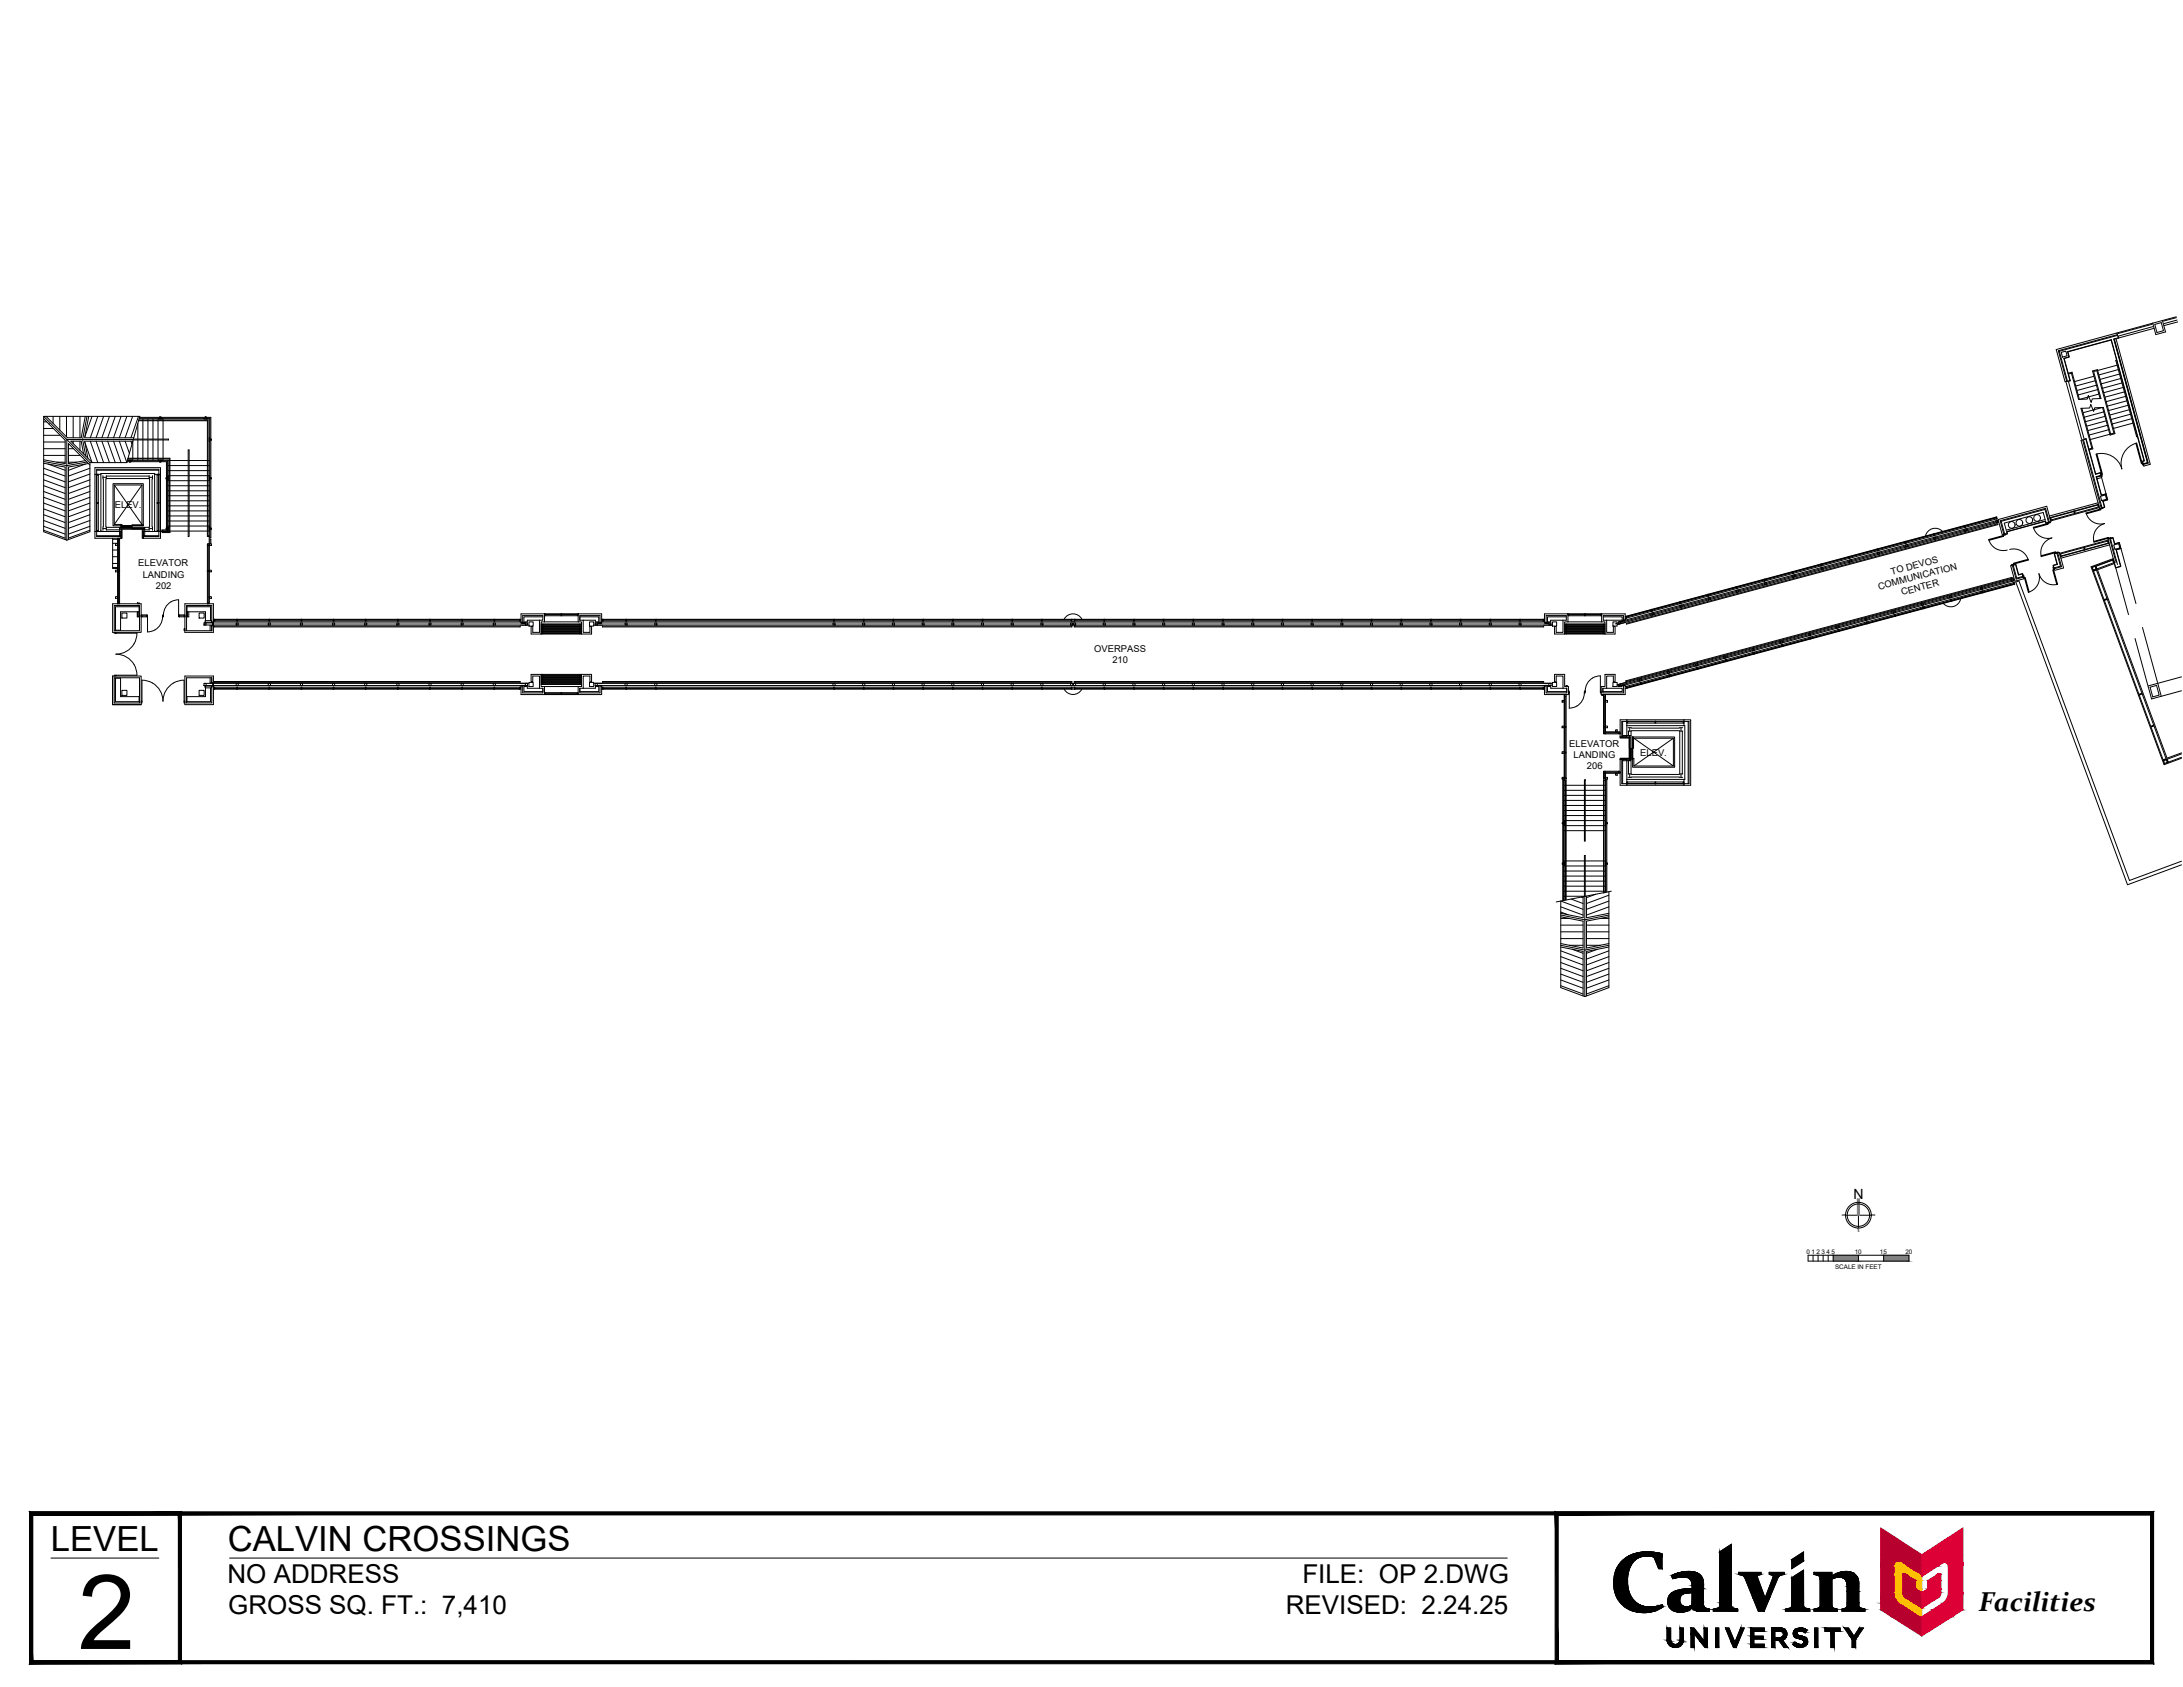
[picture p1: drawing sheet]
<svg xmlns="http://www.w3.org/2000/svg" width="279mm" height="216mm" viewBox="0 0 279 216" stroke-linecap="round" stroke-linejoin="round" font-family="sans-serif">
<defs><g id="words">
<text font-size="13.3" x="10" y="211">2</text>
<g font-size="4.4">
<text x="6.5" y="198.5">LEVEL</text>
<text x="29.2" y="198.5">CALVIN CROSSINGS</text>
</g>
<text font-size="3.5" x="253.3" y="206.2">Facilities</text>
<g font-size="3.3">
<text x="29.1" y="202.5">NO ADDRESS</text>
<text x="166.7" y="202.5">FILE: OP 2.DWG</text>
<text x="29.2" y="206.6">GROSS SQ. FT.: 7,410</text>
<text x="164.6" y="206.6">REVISED: 2.24.25</text>
</g>
<text font-size="1.8" x="237.2" y="153.4">N</text>
<g font-size="1.2">
<text x="14.7" y="65">ELEV.</text>
<text x="17.7" y="72.5">ELEVATOR</text>
<text x="18.3" y="73.9">LANDING</text>
<text x="19.9" y="75.4">202</text>
<text x="240.5" y="75.5" transform="rotate(-15 240.5 75.5)">COMMUNICATION</text>
<text x="242.1" y="73.6" transform="rotate(-15 242.1 73.6)">TO DEVOS</text>
<text x="243.5" y="76.2" transform="rotate(-15 243.5 76.2)">CENTER</text>
<text x="140.1" y="83.4">OVERPASS</text>
<text x="142.4" y="84.8">210</text>
<text x="200.9" y="95.6">ELEVATOR</text>
<text x="201.4" y="97">LANDING</text>
<text x="203.1" y="98.5">206</text>
<text x="209.9" y="96.7">ELEV.</text>
</g>
<g font-size=".8">
<text x="231.2" y="160.5">0</text>
<text x="231.9" y="160.5">1</text>
<text x="232.5" y="160.5">2</text>
<text x="233.1" y="160.5">3</text>
<text x="233.8" y="160.5">4</text>
<text x="234.4" y="160.5">5</text>
<text x="237.4" y="160.5">10</text>
<text x="240.6" y="160.5">15</text>
<text x="243.9" y="160.5">20</text>
<text x="234.9" y="162.4">SCALE IN FEET</text>
</g>
</g></defs>
<!-- layer: 0 -->
<g fill="none" stroke="#000" stroke-width=".13">
<path d="M236.2 155.5h3.3M237.9 155.5v1.7M231.4 160.6h12.9v.8h-12.9zM232.1 160.6v.8M232.7 160.6v.8M233.3 160.6v.8M234 160.6v.8M234.6 160.6v.8M237.9 160.6v.8M241.1 160.6v.8"/>
<circle cx="237.9" cy="155.5" r="1.65"/>
<circle cx="237.9" cy="155.5" r="1.43"/>
</g>
<g fill="#808080" stroke="#808080" stroke-width=".13">
<path d="M237.7 153.4v2.1h.3zM237.7 153.4h.3v2.1z"/>
<path d="M239.5 155.5h.5zM239.5 155.6l.5-.1z"/>
<path d="M237.8 157.2l.1 .4zM237.8 157.2l.1 .4z"/>
<path d="M235.8 155.6l.4-.1zM235.8 155.5h.4z"/>
<path d="M241.1 160.6l3.2 .8v-.8zM241.1 160.6l3.2 .8h-3.2z"/>
<path d="M234.6 160.6l3.3 .8v-.8zM234.6 160.6l3.3 .8h-3.3z"/>
</g>
<!-- layer: BRIDGE-WM -->
<g fill="none" stroke="#000" stroke-width=".13">
<path d="M5.6 59.1l3 .5 2.5-.5M5.6 53.6l2.7 2.7v3l-2.7-.5M5.6 59.3l2.7 .5v9.3M5.6 53.3v14.8l3 1M5.6 54h.4M5.6 54.8h1.2M5.6 55.7h2.1M5.6 56.6h2.7M5.6 57.4h2.7M5.6 58.3h2.7M5.6 59.9l2.7 1M5.9 53.3l2.7 2.7h1.8l.5-2.7"/>
<path d="M5.9 53.3h.1M6.1 59.4l2.2 .8M6.3 54.3h.1M6.8 53.3v.9M7.3 59.2h1M7.7 53.3v1.7M8.5 53.3v2.6M8.8 57.4h.6M8.8 58.3h1.5M8.8 59.2h1M9.4 53.3v2.7M9.4 56.5v.3"/>
<path d="M10.2 53.3v2.7M10.2 56.5v1.1M10.7 58.1l-.3-1.6h-1.3l2.7 2.7M10.9 56.6l.9 2.6M10.9 58.9l-2.1 .4v-2.5l2.7 2.7M11 59.4l-2.2 .8M11.1 53.3l-.5 3 .4 2.1M11.3 59.3l-2.5 .5v9.3M11.4 53.3l-.6 2.7h6.3M11.5 59.2l-5.9-5.9h12.3l-1.7 5.9M11.5 59.2h4.7M11.5 59.2v8.9l-2.9 1"/>
<path d="M11.5 59.9l-2.7 1M11.6 56.5l.9 2.7M11.8 53.3l-.9 2.6M12.3 56.5l1 2.7M12.5 53.3l-.9 2.7M13 56.5l1 2.7M13.3 53.3l-1 2.7M13.8 56.5l1 2.7M14 53.3l-1 2.7M14.5 56.5l1 2.7M14.8 53.3l-1 2.7M15.3 56.5l.9 2.7"/>
<path d="M15.5 53.3l-1 2.7M16 56.5l.6 1.5M16.2 53.3l-.9 2.7M16.3 59.1h.3M16.3 59h.3M16.3 58.9h5.2v9.1h-.7M16.4 58.7h5.3v9.4h-.9v-.2M16.4 58.6h5.3v9.6h-1v-.3M16.4 58.9h.5zM16.6 58.9h.2v.2h-.2zM16.8 56.5l.1 .3M16.8 59.1h3.7"/>
<path d="M16.8 59h3.7M17 53.3l-1 2.7M17 56.5h-6.2l.4 2.1M17 56.5v2.1M17 58.7v.2M17.1 56.3h-8.5v12.8M17.1 56.2h4.5v.1h-4.6M17.6 54.2v2M17.6 56.3v2.3M17.6 58.7v.2M17.7 53.3l-.9 2.7M17.7 53.8h8.8v14.9h.3"/>
<path d="M17.8 53.8h8.8v14.8h.2M17.8 53.6h9v23.7M17.8 53.5h2.7M17.9 53.4h2.6M18.3 53.6v.2M18.3 53.8v2.4M18.3 56.3v2.3M18.3 58.7v.2M18.9 53.6v.2M18.9 53.8v2.4M18.9 56.3v2.3M18.9 58.7v.2"/>
<path d="M19.6 53.6v.2M19.6 53.8v2.4M19.6 56.3v2.3M19.6 58.7v.2M20.2 53.6v.2M20.2 53.8v2.4M20.2 56.3v2.3M20.2 58.7v.2M20.3 53.6h.5zM20.3 58.9h.5zM20.5 53.4h.1v.2h-.1zM20.5 58.9h.1v.2h-.1z"/>
<path d="M20.6 59.1h.7v2M20.6 59h.8v2.1M20.6 53.4h5.7M20.6 53.5h5.7M20.9 53.6v.2M20.9 53.8v2.4M20.9 56.3v2.3M20.9 58.7v.2M21.5 59.6h.2M21.5 58.9h.2M21.7 59.6h2.4M21.7 58.9h2.4"/>
<path d="M24.1 57.6h.1v11.1h-.1zM24.2 59.6h2.3M24.2 58.9h2.3M26.1 53.6h.5zM26.3 53.4h.1v.2h-.1zM26.4 53.5h.5v2.7M26.4 53.4h.6v2.8M26.6 59.6h.2M26.6 58.9h.2M26.8 56v.5zM26.8 56.2h.2v.1h-.2zM26.9 56.3v4.8"/>
<path d="M27 56.3v4.8M266.3 52.3l1.4 5.1-.3 .1M266.5 52.2l1.4 5.2-.5 .2M266.6 56.3l2.3 8.5h.1M266.7 56.3l2.3 8.7-.3 .1-2.3-8.7M267 56.2l1.2 4.5 .6-.2 .1 .3-.6 .2 .6 2.4 .6-.2M267 56.1l1.2 4.6 .6-.2 .1 .1M268.3 58.1a2.69 2.69 0 0 1 3.3 1.9M268.3 58.1h.1l.7 2.6h-.1zM5.6 65.9l2.7 1M5.6 65.1l2.7 1M5.6 64.4l2.7 1"/>
<path d="M5.6 63.6l2.7 1M5.6 62.9l2.7 1M5.6 62.2l2.7 1M5.6 61.4l2.7 1M5.6 60.7l2.7 1M5.6 66.6l2.7 1M5.6 67.9l2.7 1M5.6 67.4l2.7 1M11.5 60.7l-2.7 1M11.5 65.9l-2.7 1M11.5 65.1l-2.7 1M11.5 64.4l-2.7 1"/>
<path d="M11.5 63.6l-2.7 1M11.5 62.9l-2.7 1M11.5 62.2l-2.7 1M11.5 61.4l-2.7 1M11.5 66.6l-2.7 1M11.5 67.4l-2.7 1M11.5 67.9l-2.7 1M12.1 60.7h.8v7.3M12.1 68h3.4v.9M12.3 60.7h.3v.1h-.3zM12.3 67.9h.3v.1h-.3zM12.3 64.3h.3v.1h-.3z"/>
<path d="M12.3 60.7v7.3M12.4 68v.7h3.1M12.4 68.6h2.9M12.4 60.2h7.9M12.4 60.7v-.6h7.9v.6M12.4 60.8v3.5M12.4 64.4v3.5M12.6 60.7v7.3M12.9 68h.1M12.9 60.7v-.1h6.9v.1M13.2 61.3v6.1M13.5 61.3v6.1"/>
<path d="M13.6 67.8h1.7M13.6 67.5h1.7M13.6 60.9h5.5M13.6 61.2h5.5M14.4 77.3h3.7v3.6h-3.7zM14.4 68.9v3.9M14.4 71.2h.7M14.4 70.4h.7M14.4 69.5h.7M14.4 72.1h.7M14.4 69h.7M14.4 72.6h.7"/>
<path d="M14.5 61.9h3.8v5.4h-3.8zM14.5 72.8h.6M14.6 77.5h3.3v3.2h-3.3zM14.6 62.1l3.6 5M14.8 76.4h.3v.2h-.3zM14.8 69.6h.3v.2h-.3zM14.8 73h.3v.2h-.3zM15.1 68.9v8.4M15.1 73h.2v.1h-.2zM15.1 77.2h.2v.1h-.2zM15.1 68.9h.2v.2h-.2zM15.2 69.1v3.9"/>
<path d="M15.2 73.1v4.1M15.3 68h.2v.6h-.2zM15.3 68v-.3h3.2v.3M15.3 67.5h3.2v.2h-3.2zM15.3 69v4M15.3 73.1v4.1M15.4 67.3h1.5v.1h-1.5zM15.4 67.5h1.5v.1h-1.5zM15.5 67.8h.1v1.1h-.1zM15.6 67.3v-.2h-1v-5h3.6v5.2M16.9 67.2h1.4v.1h-1.4zM16.9 67.6h1.4v.1h-1.4z"/>
<path d="M17.6 78.3v.6h.2v-1.3h-3v3.1h.6v-2.4h2.4M17.6 77.2h.3v.1h-.3zM17.6 78.3v.6M17.8 78.3v.6M18.1 78.7h.1v.2h-.1zM18.1 78.7v.2M18.2 78.8h.6M18.2 78.7h.6M18.2 78.9h.6M18.2 62.1l-3.6 5M18.2 67.8h.1v1.1h-.1zM18.3 68h.2v.6h-.2z"/>
<path d="M18.5 67.8h.6M18.5 68.6h1.8M18.5 67.5h.6M19.1 61.3v6.1M19.5 61.3v6.1M19.8 68h.1M20.1 60.7h.3v.1h-.3zM20.1 67.9h.3v.1h-.3zM20.1 64.3h.3v.1h-.3zM20.1 60.7v7.3M20.3 60.8v3.5M20.3 64.4v3.5"/>
<path d="M20.3 68v.7h-2M20.4 60.7v7.3M20.5 60.7v-.9h-8.4v9.1h3.4M20.5 60.7h-.7v7.3M20.5 60.7v8.2h-2.2M20.7 68h-2.4v.9M21.3 67.6h.2v.1h-.2zM21.3 61.1h.2v.2h-.2zM21.3 67.7v.1h-.6v.1M21.3 61.3v6.3M21.4 67.7v.2h-.7M21.4 61.3v6.3"/>
<path d="M21.5 67.4v.5zM21.5 60.9v.5zM21.5 67.5h.1M21.5 67.3h.2M21.5 66.7h.2M21.5 66h.2M21.5 68h.2M21.5 65.4h.2M21.5 64.7h.2M21.5 64.1h.2M21.5 63.4h.2M21.5 62.8h.2"/>
<path d="M21.5 62.2h.2M21.5 61.5h.2M21.5 60.9h.2M21.5 60.2h.2M21.7 67.3h2.4M21.7 66.7h2.4M21.7 66h2.4M21.7 68h2.4M21.7 65.4h2.4M21.7 64.7h2.4M21.7 64.1h2.4M21.7 63.4h2.4"/>
<path d="M21.7 62.8h2.4M21.7 62.2h2.4M21.7 61.5h2.4M21.7 60.9h2.4M21.7 60.2h2.4M22.9 78.7h.1v.2h-.1zM23 78.8h.6M23 78.7h.6M23 78.9h.6M23.6 78.7h.1v.2h-.1zM23.7 77.3h3.6v2.3h-.2v-2.1h-3.2v3.2h3.2v-.6h.2v.8h-3.6zM23.9 78.3h2.4v1.1"/>
<path d="M24 78.3v.6M24.2 78.3v.6h-.3v-1.3h3v1.8M24.2 67.3h2.3M24.2 66.7h2.3M24.2 66h2.3M24.2 68h2.3M24.2 65.4h2.3M24.2 64.7h2.3M24.2 64.1h2.3M24.2 63.4h2.3M24.2 62.8h2.3M24.2 62.2h2.3"/>
<path d="M24.2 61.5h2.3M24.2 60.9h2.3M24.2 60.2h2.3M26.1 79.7h.3v.3h-.3zM26.1 79.7h41.4M26.1 80h41.4M26.2 79.4h.9v.2h-.9zM26.5 73h.3v.1h-.3zM26.5 69.6h.3v.2h-.3zM26.5 73.1h.3v-.1h-.3v4.2M26.5 77.2h.3v.1h-.3zM26.5 69.8v3.2"/>
<path d="M26.6 67.3h.2M26.6 66.7h.2M26.6 66h.2M26.6 68h.2M26.6 65.4h.2M26.6 64.7h.2M26.6 64.1h.2M26.6 63.4h.2M26.6 62.8h.2M26.6 62.2h.2M26.6 61.5h.2M26.6 60.9h.2"/>
<path d="M26.6 60.2h.2M26.6 69.8v3.2M26.6 73.1v4.1M26.8 69.8v3.2M26.8 73.1v4.1M26.8 67.5h.1M26.8 69.6h.3v.2h-.3zM26.8 76.4h.3v.2h-.3zM26.8 73h.3v.2h-.3zM26.8 67.4v.5zM26.8 60.9v.5zM26.8 67.6h.2v.1h-.2z"/>
<path d="M26.8 61.1h.2v.2h-.2zM26.9 61.3v6.3M26.9 67.7v1.1h.1v-1.1M26.9 69.6v-.6h.1v.6M27 61.3v6.3M27.3 79.5h39.4M27.3 79.3h39.4M27.4 79.3h.1v.2h-.1zM27.5 79.3h39M27.5 79.4h39M30.2 79.7h.3v.3h-.3zM30.3 79.3h.1v.2h-.1z"/>
<path d="M34.3 79.7h.3v.3h-.3zM34.4 79.3h.1v.2h-.1zM38.4 79.7h.3v.3h-.3zM38.5 79.3h.1v.2h-.1zM42.6 79.7h.2v.3h-.2zM42.6 79.3h.2v.2h-.2zM46.7 79.7h.2v.3h-.2zM46.8 79.3h.1v.2h-.1zM50.8 79.7h.3v.3h-.3zM50.9 79.3h.1v.2h-.1zM54.9 79.7h.3v.3h-.3zM55 79.3h.1v.2h-.1z"/>
<path d="M59 79.7h.3v.3h-.3zM59.1 79.3h.1v.2h-.1zM63.1 79.7h.3v.3h-.3zM63.2 79.3h.1v.2h-.1zM66.5 79.3h.1v.2h-.1zM66.7 79.7h.5zM67.2 79.7h.3v.3h-.3zM69 79.4h.5v-.6h-2.6v.8h-.2M69 79.4v1.5h-.8v-.7h-.2v.9h7.7v-.9h-.2v.7h-.9v-1.5M69.3 79.9h5.1M69.5 78.9h-2.4v.7h.4v-.2h1.5M69.5 79.9v1.2"/>
<path d="M69.7 78.6v.2h.1v-.2h-3.1v1.1M69.7 79.6h-.4v1.5M69.7 78.8v.8M69.7 79.6h4.3M69.8 78.8h4.1M69.8 78.6h4.1M69.8 78.6h2M69.8 78.7h2M71.8 78.6h.1v.2h-.1zM71.9 78.6h2M71.9 78.7h2M74 79.6v-1v.2h-.1v-.2h3.1v1.1"/>
<path d="M74 79.6h.4v1.5M74.2 78.9h2.4v.7h-.4v-.2h-2v-.6h2.6v.8h.2M74.2 79.9v1.2M76.2 79.7h.2v.3h-.2zM76.2 79.7h122.3M76.2 80h122.3M76.4 79.7h.6zM77 79.5h120.7M77 79.3h120.7M77.1 79.3h.1v.2h-.1zM77.2 79.3h60M77.2 79.4h60"/>
<path d="M80 79.7h.3v.3h-.3zM80.1 79.3h.1v.2h-.1zM83.8 79.7h.3v.3h-.3zM83.9 79.3h.1v.2h-.1zM106.6 79.7h.3v.3h-.3zM106.7 79.3h.1v.2h-.1zM110.4 79.7h.3v.3h-.3zM110.5 79.3h.1v.2h-.1zM114.2 79.7h.3v.3h-.3zM114.3 79.3h.1v.2h-.1zM118 79.7h.3v.3h-.3zM118.1 79.3h.1v.2h-.1z"/>
<path d="M121.8 79.7h.3v.3h-.3zM121.9 79.3h.1v.2h-.1zM125.6 79.7h.3v.3h-.3zM125.7 79.3h.1v.2h-.1zM129.4 79.7h.3v.3h-.3zM129.5 79.3h.1v.2h-.1zM133.2 79.7h.3v.3h-.3zM133.3 79.3h.1v.2h-.1zM136.2 79.2a1.29 1.29 0 0 1 2.3 0M137 79.7h.3v.3h-.3zM137.1 79.3h.1v.2h-.1zM137.1 80v.1h-60v.1h60.1v-.2"/>
<path d="M137.4 79.7h.3v.3h-.3zM137.5 79.3h.1v.2h-.1zM137.5 80v.2h60.1v-.1h-60v-.1M137.5 79.3h60M137.5 79.4h60M141.2 79.7h.3v.3h-.3zM141.3 79.3h.1v.2h-.1zM145 79.7h.3v.3h-.3zM145.1 79.3h.1v.2h-.1zM148.8 79.7h.3v.3h-.3zM148.9 79.3h.1v.2h-.1zM152.6 79.7h.3v.3h-.3z"/>
<path d="M152.7 79.3h.1v.2h-.1zM156.4 79.7h.3v.3h-.3zM156.5 79.3h.1v.2h-.1zM160.2 79.7h.3v.3h-.3zM160.3 79.3h.1v.2h-.1zM164 79.7h.3v.3h-.3zM164.1 79.3h.1v.2h-.1zM167.8 79.7h.3v.3h-.3zM167.9 79.3h.1v.2h-.1zM171.6 79.7h.3v.3h-.3zM171.7 79.3h.1v.2h-.1zM175.4 79.7h.3v.3h-.3z"/>
<path d="M175.5 79.3h.1v.2h-.1zM179.2 79.7h.3v.3h-.3zM179.3 79.3h.1v.2h-.1zM183 79.7h.3v.3h-.3zM183.1 79.3h.1v.2h-.1zM186.8 79.7h.3v.3h-.3zM186.9 79.3h.1v.2h-.1zM190.6 79.7h.3v.3h-.3zM190.7 79.3h.1v.2h-.1zM194.4 79.7h.3v.3h-.3zM194.5 79.3h.1v.2h-.1zM197.5 79.3h.1v.2h-.1z"/>
<path d="M197.7 79.7h.5zM198.2 79.7h.3v.3h-.3zM200 79.4v1.5h-.8v-.7h-.2v.9h7.7v-.9h-.2v.7h-.9v-1.5M200.3 79.9h5.1M200.5 78.9h-2.4v.7h.4v-.2h2v-.6h-2.6v.8h-.2M200.5 79.9v1.2M200.7 79.6v-1v.2h.1v-.2h-3.1v1.1M200.7 79.6h-.4v1.5M200.7 79.6h4.3M200.8 78.8h4.1M200.8 78.6h4.1M200.8 78.6h2"/>
<path d="M200.8 78.7h2M202.8 78.6h.1v.2h-.1zM202.9 78.6h2M202.9 78.7h2M205 79.6h.4v1.5M205.2 78.9h2.4v.5h-2M205.2 79.9v1.2M205.6 79.4h-.4v-.6h2.6v.6l.2-.1v-.7h-3.1v.2h.1v-.2v1M207.1 79.6l.3-.1 .1 .3-.3 .1zM207.4 79.5l.6-.1zM208 78.9h.2v.2h-.1zM208.2 79.8l47.5-12.8v.1l-47.5 12.8z"/>
<path d="M211.3 78h.1l.1 .2h-.1zM211.4 78.5l.2-.1 .1 .3h-.2zM214.9 77h.2v.2l-.1 .1zM215 77.5l.3-.1v.3l-.2 .1zM218.6 76.1l.1-.1v.3h-.1zM218.6 76.5h.3v.2l-.2 .1zM222.2 75.1h.1v.2h-.1zM222.2 75.6l.3-.1v.3h-.2zM225.8 74.1h.1v.2l-.1 .1zM225.8 74.6l.3-.1v.3l-.2 .1zM229.4 73.2l.1-.1 .1 .3h-.1zM229.4 73.6h.3l.1 .2-.3 .1z"/>
<path d="M233 72.2h.1l.1 .2h-.1zM233 72.7l.3-.1 .1 .2-.3 .1zM236.6 71.2h.1l.1 .2-.1 .1zM236.7 71.7l.2-.1 .1 .3-.3 .1zM238.7 79.2l.2-.1 .1 .3h-.3zM238.9 79.6h.1v.2l-.1 .1zM240.2 70.3l.1-.1 .1 .3h-.1zM240.3 70.7h.2l.1 .2-.3 .1zM242.3 78.2l.2-.1 .1 .3-.3 .1zM242.5 78.7l.1-.1v.3h-.1zM243.8 69.3h.1l.1 .2h-.1zM243.9 69.8l.2-.1 .1 .2-.3 .1z"/>
<path d="M245.9 77.2h.2l.1 .2-.3 .1zM246.1 77.7h.1v.2h-.1zM247.4 68.3h.1l.1 .2-.1 .1zM247.5 68.8l.2-.1 .1 .3h-.2zM248.6 68a1.29 1.29 0 0 0-2.2 .6M249.5 76.3l.2-.1 .1 .3h-.2zM249.7 76.7h.1l.1 .2-.2 .1zM250.9 76.6a1.29 1.29 0 0 1-.9 1 1.29 1.29 0 0 1-1.3-.4M251.4 67.3l.1-.1 .1 .3h-.1zM251.4 67.7h.3l.1 .2-.3 .1zM253.4 75.2l.3-.1 .1 .3-.3 .1zM253.7 75.6h.1v.3h-.1z"/>
<path d="M254.5 69a1.93 1.93 0 0 0 2.4 1.4M254.5 69l1.9-.5v.1l-1.8 .6zM255.4 66.7l.3-.1v.3h-.2zM255.4 66.2h.2v.2h-.1zM255.5 66.2l-47.3 12.7M255.5 66.3l-47.3 12.7M255.6 66.2l-47.6 12.7M255.6 66.4l-47.6 12.7M255.7 66.6l-48.6 13M255.7 66.7l-49 13.2M255.7 66.9h.1M255.7 66.9l-48.7 13"/>
<path d="M256.1 66.7l5.6-1.5 .5 1.7h-.3l-.1-.2-5 1.3 .1 .3-.3 .1zM256.4 68.4l.3-.1v.2h-.3zM256.5 67l5-1.4 .3 .9-5 1.3zM257.2 70.3a1.93 1.93 0 0 1 2.4 1.4M257.3 72.4l.4-.1 .4 1.7 .8-.2 .1 .3-1.1 .3zM257.4 74.1h.3v.2l-.2 .1zM257.4 72.3l.3-.1 .1 .1-.3 .1zM257.6 72.3l.4 1.8 1-.2M257.7 72.3l.3-.1 .3 1.4 .6-.2v.4M257.7 74.1h.1M257.7 74.1l-50.4 13.5M257.7 74.6l.1-.1 .1 .3h-.1z"/>
<path d="M257.7 72.1l1.9-.5v.1l-1.9 .5zM257.7 74.7l-49.4 13.2M257.7 74.2l-50.7 13.6M257.7 74.3l-50.4 13.5M257.7 74.8l-49.4 13.2M257.8 72.3l.2-.1 .4 1.3 .5-.1v.2M257.8 74.5l-49.8 13.4M257.9 74.8l-49.9 13.3M258.9 73.6h.1l.1 .3-.1 .1zM259.1 73.9h.1l.5 1.9h-.1zM260.2 67.5l1.9-.5v.1l-1.8 .5zM260.2 67.5a1.93 1.93 0 0 0 2.4 1.3"/>
<path d="M261.2 71.1l1.9-.5v.1l-1.8 .5zM262.1 66.9l.3-.1v.1l-.3 .1zM262.1 66.9l-.2 .1-.1-.3-4.9 1.4v.2l-.2 .1M262.2 66.9l.3-.1-.5-2-6.3 1.7 .6 2 .3-.1M262.3 66.8l-.5-1.7-5.8 1.5 .5 1.8M262.4 66.3l.1-.1 .1 .3-.2 .1zM262.6 68.8a1.93 1.93 0 0 0-1.3 2.4M262.7 72.9h.1l.5 1.9h-.1zM262.8 72.6h.1v.3h-.1zM263.1 70.7l.3-.1 .1 .1-.3 .1zM263.2 70.8l-.3 .1 .4 1.3-.5 .1v.3M263.3 70.8l-.3 .1 .3 1.3-.5 .2 .1 .3"/>
<path d="M263.3 70.8l.3-.1 .5 2-1.1 .3-.1-.3M263.3 70.8l.4 1.7-.8 .2M263.3 74.8a1.93 1.93 0 0 1-2.3-1.4 1.95 1.95 0 0 1-1.4 2.4M263.4 70.8l.5 1.7-1 .3M263.6 70.9h.1l.1 .3h-.1zM265.4 65.4h.1l.1 .3h-.1zM265.4 65.5l-2.9 .8M266.7 70.1h.1l.1 .3h-.1zM266.8 70.3l-3 .9M267 65.7l1.9-.6v.1l-1.9 .6zM267 65.6a1.93 1.93 0 0 0 2.4 1.4 1.95 1.95 0 0 0-1.4 2.4M267.8 72.6l.3-.1 .2 .3-.4 .2z"/>
<path d="M267.9 73l.4-.2v.1l-.4 .2zM268 69.3l1.8-.5 .1 .1-1.9 .5zM268.1 72.5l.1-.1 .2 .4h-.1zM268.3 61.1l.6-.2 .1 .2-.6 .2M268.4 61.3l.6 2.1M268.5 64.6l.1-.1 .1 .4h-.1zM268.5 64.6l-6 1.6M268.5 64.6l-3 .8M268.5 64.3l-6.2 1.7M268.6 64.9l-6 1.6M268.7 65l-6.2 1.7M268.8 65h.3l.1 .1h-.3z"/>
<path d="M268.8 63.5l.7-.2 .1 .6-.6 .2zM268.9 60.7l.1-.1v.3l-.1 .1zM268.9 60.9l-.6 .1M269.7 69.2l-6 1.7M269.8 69.5l-2.9 .8M269.8 69.6l-6 1.6M269.8 69.1l-6.2 1.7M270 69.7l-6.2 1.7M270.4 71.7l-2.1 .8M270.5 71.5l-2.9 1 9.4 25.4M270.5 71.6l-2.7 1 9.2 25M270.6 72l-2.3 .8 9 24.4"/>
<path d="M270.6 72.1l-2.1 .8 8.9 24.1M14.4 86.5v3.7h3.7M14.4 86.5h3.7v3.7M14.6 86.7h3.3v3.3h-3.3zM14.8 86.8h.6v2.4h2.4v.6h-3zM14.8 81h-.2v-.1h.2v.1h2.7M14.8 86.4h-.2v.1h.2v-.1h2.7M17.2 85.1l.2 .6 .1 .7M17.5 81l-.1 .7-.2 .7M18.2 87a2.69 2.69 0 0 1 2.7 2.7 2.69 2.69 0 0 1 2.7-2.7M18.2 87.1v2.6h-.1v.3h.1v-.3M23.6 80.4h.1v.3h-.1z"/>
<path d="M23.6 87.1v2.6h.1v.3h-.1v-.3M23.7 86.5h3.6v.9h-.2v-.7h-3.2v3.3h3.2v-2.2h.2v2.4h-3.6zM26.1 87.5h.3v.2h-.3zM26.1 87.7h41.4M26.2 87.8h.9v.2h-.9zM26.3 88v1.2h-2.4v.6h3v-1.8M26.9 80.7v-.6h.2v.6M26.9 86.7v.7h.2v-.7M27.3 88.2h39.4M27.3 87.9h39.4M27.4 87.9h.1v.3h-.1zM27.4 87.2h39.2v.1h-39.2z"/>
<path d="M27.4 80.1h39.2v.1h-39.2zM27.5 88.1h39M30.2 87.5h.3v.2h-.3zM30.3 87.9h.1v.3h-.1zM34.3 87.5h.3v.2h-.3zM34.4 87.9h.1v.3h-.1zM38.4 87.5h.3v.2h-.3zM38.5 87.9h.1v.3h-.1zM42.6 87.5h.2v.2h-.2zM42.6 87.9h.2v.3h-.2zM46.7 87.5h.2v.2h-.2zM46.8 87.9h.1v.3h-.1z"/>
<path d="M50.8 87.5h.3v.2h-.3zM50.9 87.9h.1v.3h-.1zM54.9 87.5h.3v.2h-.3zM55 87.9h.1v.3h-.1zM59 87.5h.3v.2h-.3zM59.1 87.9h.1v.3h-.1zM63.1 87.5h.3v.2h-.3zM63.2 87.9h.1v.3h-.1zM66.5 87.9h.1v.3h-.1zM66.6 80h1.1M66.7 87.7v1.2h3.1v-.3h-.1v.3v-1M66.7 87.8h.2v.9h2.6v-.6h-2v-.2h-.4v.6h2.4"/>
<path d="M66.7 87.7h.5zM67.2 87.5h.3v.2h-.3zM67.7 87.4l-41.6 .1M69 88.1v-1.6h-.8v.8h-.2v-1h7.7v1h-.2v-.8h-.9v1.6M69.3 86.3v1.6h.4M69.3 87.4h5.1M69.3 80.7h5.1M69.3 80.2h5.1M69.3 86.8h5.1M69.3 80h5.1M69.3 86.4h5.1M69.3 86.5h5.1"/>
<path d="M69.3 86.6h5.1M69.3 86.7h5.1M69.3 86.9h5.1M69.3 87h5.1M69.3 87.1h5.1M69.3 87.2h5.1M69.3 87.3h5.1M69.3 87.5h5.1M69.3 87.6h5.1M69.3 81.1h5.1M69.3 81h5.1M69.3 80.9h5.1"/>
<path d="M69.3 80.8h5.1M69.3 80.6h5.1M69.3 80.5h5.1M69.3 80.4h5.1M69.3 80.3h5.1M69.3 80.1h5.1M69.5 86.3v1.3M69.7 87.9h4.3M69.8 88.9h4.1M69.8 88.6h4.1M69.8 88.8h2M71.8 88.6h.1v.3h-.1z"/>
<path d="M71.9 88.8h2M74.2 86.3v1.3M74.4 86.3v1.6h-.4M76 87.4h122.7M76 80h1.1M76.2 87.5h.2v.2h-.2zM76.2 87.7h122.3M76.4 87.7h.6zM77 88.2h120.7M77 87.7v1.2h-3.1v-.3h.1v.3v-1M77 87.8h-.2v.9h-2.6v-.6h2v-.2h.4v.6h-2.4M77 87.9h120.7"/>
<path d="M77.1 87.9h.1v.3h-.1zM77.2 88.1h60M80 87.5h.3v.2h-.3zM80.1 87.9h.1v.3h-.1zM83.8 87.5h.3v.2h-.3zM83.9 87.9h.1v.3h-.1zM106.6 87.5h.3v.2h-.3zM106.7 87.9h.1v.3h-.1zM110.4 87.5h.3v.2h-.3zM110.5 87.9h.1v.3h-.1zM114.2 87.5h.3v.2h-.3zM114.3 87.9h.1v.3h-.1z"/>
<path d="M118 87.5h.3v.2h-.3zM118.1 87.9h.1v.3h-.1zM121.8 87.5h.3v.2h-.3zM121.9 87.9h.1v.3h-.1zM125.6 87.5h.3v.2h-.3zM125.7 87.9h.1v.3h-.1zM129.4 87.5h.3v.2h-.3zM129.5 87.9h.1v.3h-.1zM133.2 87.5h.3v.2h-.3zM133.3 87.9h.1v.3h-.1zM136.2 88.2a1.29 1.29 0 0 0 2.3 0M137 87.5h.3v.2h-.3z"/>
<path d="M137.1 87.9h.1v.3h-.1zM137.1 87.5v-.2h-60v-.1h60.1v.3M137.4 87.5h.3v.2h-.3zM137.5 87.9h.1v.3h-.1zM137.5 87.5v-.3h60.1v.1h-60v.2M137.5 88.1h60M141.2 87.5h.3v.2h-.3zM141.3 87.9h.1v.3h-.1zM145 87.5h.3v.2h-.3zM145.1 87.9h.1v.3h-.1zM148.8 87.5h.3v.2h-.3zM148.9 87.9h.1v.3h-.1z"/>
<path d="M152.6 87.5h.3v.2h-.3zM152.7 87.9h.1v.3h-.1zM156.4 87.5h.3v.2h-.3zM156.5 87.9h.1v.3h-.1zM160.2 87.5h.3v.2h-.3zM160.3 87.9h.1v.3h-.1zM164 87.5h.3v.2h-.3zM164.1 87.9h.1v.3h-.1zM167.8 87.5h.3v.2h-.3zM167.9 87.9h.1v.3h-.1zM171.6 87.5h.3v.2h-.3zM171.7 87.9h.1v.3h-.1z"/>
<path d="M175.4 87.5h.3v.2h-.3zM175.5 87.9h.1v.3h-.1zM179.2 87.5h.3v.2h-.3zM179.3 87.9h.1v.3h-.1zM183 87.5h.3v.2h-.3zM183.1 87.9h.1v.3h-.1zM186.8 87.5h.3v.2h-.3zM186.9 87.9h.1v.3h-.1zM190.6 87.5h.3v.2h-.3zM190.7 87.9h.1v.3h-.1zM194.4 87.5h.3v.2h-.3zM194.5 87.9h.1v.3h-.1z"/>
<path d="M197.5 87.9h.1v.3h-.1zM197.6 80h1.1M197.7 87.8h.2v.9h2.6v-.6h-2v-.2h-.4v.6h2.4M197.7 87.7v1.2h3v-1h-.4v-1.6h-1.3v1h.2v-.8h.8v1.6M197.7 87.7h.5zM198.2 87.5h.3v.2h-.3zM199.9 89.6h.3v.3h-.3zM199.9 92.9h.3v.2h-.3zM199.9 96.2h.3v.2h-.3zM199.9 99.5h.3v.2h-.3zM200 99.7v5.6M200.1 99.9h.3v15.3"/>
<path d="M200.1 99.8h.3v15.4M200.1 99.7v5.6M200.2 88.9v10.9M200.2 99.9v15.3M200.2 96.3h.2v.1h-.2zM200.2 93h.2v.1h-.2zM200.2 89.1h.2v-.2h-.2v4.1M200.2 99.5h.2v.1h-.2zM200.2 93.1v3.2M200.2 96.4v3.1M200.3 80.7h5.1M200.3 80.2h5.1"/>
<path d="M200.3 80h5.1M200.3 81.1h5.1M200.3 81h5.1M200.3 80.9h5.1M200.3 80.8h5.1M200.3 80.6h5.1M200.3 80.5h5.1M200.3 80.4h5.1M200.3 80.3h5.1M200.3 80.1h5.1M200.3 89.1v3.9M200.3 93.1v3.2"/>
<path d="M200.3 96.4v3.1M200.4 87.8h.2v.1h-.2zM200.4 89.1v3.9M200.4 93.1v3.2M200.4 96.4v3.1M200.7 88.4h.2v.3h-.2zM202.8 99.8h.1v7.9h-.1zM205 88.9h.2v.1h-.2zM205.2 93h.2v.1h-.2zM205.2 89.1h.2v-.2h-.2v4.1M205.2 98.7h.2v.2h-.2zM205.2 93.7h.2v.2h-.2z"/>
<path d="M205.2 99.5h.2v.1h-.2zM205.2 93.1v.6M205.2 98.9v.6M205.3 89.1v3.9M205.3 93.1v.6M205.3 98.9v.6M205.4 86.3h1.3v1h-.2v-.8h-.9v1.6h-.5v.6h2.7v-.9l.2-.1v1.2h-3.1v-1h.5zM205.4 98.9h2M205.4 93.8h1.7M205.4 93.9h1.7M205.4 93.1v.6h1.7M205.4 89.1v3.9"/>
<path d="M205.4 98.9v.6M205.4 98.8h1.7M205.4 98.7h1.7M205.5 88.9v4.8h1.9M205.5 89.6h.2v.3h-.2zM205.5 92.9h.2v.2h-.2zM205.5 99.5h.2v.2h-.2zM205.5 98.9v.9M205.5 99.9v14.3M205.5 99.9h-.2v14.4M205.5 99.8h-.3v14.5M205.5 99.7v5.6"/>
<path d="M205.6 88.1h2v.4h-2.5M205.7 99.7v5.6M206.8 98.9h.2v.3h-.2zM206.8 93.4h.2v.3h-.2zM207.1 87.6l.3-.1 .1 .3-.3 .1zM207.1 93.7h.3v.2h-.3zM207.1 98.7h.3v.2h-.3zM207.4 94.3h1.1v.2h-1.1zM207.4 97h1.1v.2h-1.1zM207.4 97.2h.8v3.3M207.5 87.8l.5-.1zM207.6 97.2v3.1h.6"/>
<path d="M207.7 97.2h.5v.2h-.5zM207.7 94.1h.5v.2h-.5zM207.7 92.3v1.8M207.7 97.4v2.9M208.1 87.3l-1.1 .3M208.1 87.1l49.4-13.2v.1l-49.4 13.2zM208.1 87.9l.1-.1 .1 .3h-.1zM208.2 92.3h.1v.2h-.1zM208.2 94.1h.3v3.3h-.3M208.2 92.1v2.2h-.8M208.2 92.3h-.6v2M208.2 92.9h7.3"/>
<path d="M208.2 92.5h7.3M208.2 92.3h7.3M208.2 99.7h7.3M208.3 92.4h3.5M208.4 93.6v.5M208.4 97.4v1.6M208.5 94.3h.1v1.5h-.1zM208.5 94.1h.3v3.3h-.3zM208.6 95.8h.2v1.4h-.2zM208.8 93.6v.5M208.8 97.4v1.6M208.8 93.2h6.1"/>
<path d="M208.8 93.5h6.1M208.8 99.4h6.1M208.8 99.1h6.1M208.9 95.8h.1v1.4h-.1zM209 94.3h5.3v3.9h-5.3zM209 94.5h5.2v3.5h-5.1v-.9h-.1M209 94.3h.1v1.5h-.1zM209.1 94.5l5.1 3.5M209.8 86.9l.2-.1 .1 .3-.3 .1zM210 87.4l.1-.1v.3h-.1zM211.8 92.3h.1v.2h-.1zM211.9 92.4h3.5"/>
<path d="M213.4 85.9h.2l.1 .2-.2 .1zM213.6 86.4h.1l.1 .2h-.2zM214.2 94.5l-5.1 3.5M215 93.6v5.4M215.3 93.6v5.4M215.4 92.3h.1v.2h-.1zM215.5 92.1h.9v8.4h-9v-3.3M215.5 92.1v.8h.1v6.8h-.1v.8M215.5 92.1h-8.1v2.2M215.5 92.3h.7v8h-.7M216.1 92.3v8M217 85l.3-.1v.3h-.2z"/>
<path d="M217.2 85.4h.1l.1 .2-.1 .1zM220.6 84l.3-.1v.3l-.2 .1zM220.8 84.5l.1-.1 .1 .3h-.1zM224.2 83h.3v.2l-.2 .1zM224.4 83.5h.1l.1 .2h-.1zM227.8 82.1l.3-.1 .1 .3h-.3zM228 82.5h.1l.1 .2-.1 .1zM231.4 81.1l.3-.1 .1 .3-.3 .1zM231.6 81.6l.1-.1 .1 .3h-.1zM235 80.1h.3l.1 .2-.3 .1zM235.2 80.6h.2v.2h-.1zM199.8 117.1l3 .6 3.1-.6"/>
<path d="M199.8 119.3h2.8M199.8 117.3l2.8 .6v3.4l-2.8-.5M199.8 116.1l2.8 1M199.8 116.7l.9 .4M199.8 118.4h2.8M199.8 117.5h1M200 110.4h.2v.2h-.2zM200 105.3h.2v.1h-.2zM200 105.4v5M200 110.6v4.7M200.1 105.4v5M200.1 110.6v4.7"/>
<path d="M200.2 110.2v.6zM200.2 105.1v.5zM200.2 100.5h.2M200.2 101.1h.2M200.2 101.8h.2M200.2 102.4h.2M200.2 103.1h.2M200.2 103.7h.2M200.2 104.4h.2M200.2 105h.2M200.2 110.2h.2M200.2 110.8h.2"/>
<path d="M200.2 105.7h.2M200.2 106.3h.2M200.2 111.5h.2M200.2 112.1h.2M200.2 112.8h.2M200.2 113.4h.2M200.2 114.1h.2M200.2 114.7h.2M200.4 100.5h2.4M200.4 101.1h2.4M200.4 101.8h2.4M200.4 102.4h2.4"/>
<path d="M200.4 103.1h2.4M200.4 103.7h2.4M200.4 104.4h2.4M200.4 105h2.4M200.4 110.2h2.4M200.4 110.8h2.4M200.4 105.7h2.4M200.4 106.3h2.4M200.4 111.5h2.4M200.4 112.1h2.4M200.4 112.8h2.4M200.4 113.4h2.4"/>
<path d="M200.4 114.1h2.4M200.4 114.7h2.4M201.1 115.1l1.5 .5M202.4 114.8l.2 .1M202.6 116.4l-2.8-1.1v11.1l3 1.1M202.6 114.8v2.7l-2.8-.6M202.8 114.7v12.8M202.9 114.7v-5.2h-.1v5.2M202.9 100.5h2.3M202.9 101.1h2.3M202.9 101.8h2.3M202.9 102.4h2.3"/>
<path d="M202.9 103.1h2.3M202.9 103.7h2.3M202.9 104.4h2.3M202.9 105h2.3M202.9 110.2h2.3M202.9 110.8h2.3M202.9 105.7h2.3M202.9 106.3h2.3M202.9 111.5h2.3M202.9 112.1h2.3M202.9 112.8h2.3M202.9 113.4h2.3"/>
<path d="M202.9 114.1h2.3M203.1 114.7v2.8l2.8-.6M203.1 119.3h2.8M203.1 118.4h2.8M204.2 114.4l-1.1 .5M204.9 117.5h1M205.3 100.5h.2M205.3 101.1h.2M205.3 101.8h.2M205.3 102.4h.2M205.3 103.1h.2M205.3 103.7h.2"/>
<path d="M205.3 104.4h.2M205.3 105h.2M205.3 110.2h.2M205.3 110.8h.2M205.3 105.7h.2M205.3 106.3h.2M205.3 111.5h.2M205.3 112.1h.2M205.3 112.8h.2M205.3 113.4h.2M205.3 114.1h.2M205.5 110.2v.6z"/>
<path d="M205.5 105.1v.5zM205.5 110.4h.2v.2h-.2zM205.5 105.3h.2v.1h-.2zM205.5 105.4v5M205.5 110.6v3.6M205.7 105.4v5M205.7 110.6v3.6M205.9 114.1v12.3l-3.1 1.1M205.9 117.3l-2.8 .6v3.4l2.8-.5M205.9 116.1l-2.8 1M205.9 115.3l-2.8 1.1M205.9 114.6l-2.8 1"/>
<path d="M206.2 114.1l-7 1.3M208.2 100.1h.1v.2h-.1zM208.2 100.1h7.3M208.2 100.3h7.3M208.3 100.3h3.5M211.8 100.1h.1v.2h-.1zM211.9 100.3h3.5M215.4 100.1h.1v.2h-.1zM272.6 112.7l-14.2-38.4-.4 .2 14.3 38.7M199.8 121l3 .6 3.1-.6M199.8 120.1h2.8M199.8 121.2l2.8 .6v5.7"/>
<path d="M199.8 126.2l2.8 1M199.8 125.4l2.8 1.1M199.8 124.7l2.8 1M199.8 123.9l2.8 1.1M199.8 123.2l2.8 1M199.8 122.4l2.8 1.1M199.8 121.7l2.8 1M200.9 121h1.7M201.2 121.5l1.4 .5M203.1 121h1.7M203.1 120.1h2.8M204.4 121.5l-1.3 .5"/>
<path d="M205.9 121.2l-2.8 .6v5.7M205.9 126.2l-2.8 1M205.9 125.4l-2.8 1.1M205.9 124.7l-2.8 1M205.9 123.9l-2.8 1.1M205.9 123.2l-2.8 1M205.9 122.4l-2.8 1.1M205.9 121.7l-2.8 1"/>
<circle cx="257.5" cy="67.2" r=".43"/>
<circle cx="258.5" cy="66.9" r=".43"/>
<circle cx="259.7" cy="66.6" r=".43"/>
<circle cx="260.7" cy="66.3" r=".43"/>
</g>
<!-- layer: BRIDGE-BRICK_A -->
<path d="M18.9 78.9v2M20.8 78.9a1.93 1.93 0 0 1-1.9 2M20.9 78.7a1.93 1.93 0 0 1 2-1.9v1.9M14.8 83.7a2.69 2.69 0 0 1 2.4 1.4M17.2 82.4a2.69 2.69 0 0 1-2.4 1.3M200.9 88.7v1.9M202.8 88.7a1.93 1.93 0 0 1-2 1.9M202.9 88.4a1.93 1.93 0 0 1 1.9-1.9v1.9" fill="none" stroke="#000" stroke-width=".13"/>
<!-- layer: BRIDGE-FENCE_A -->
<path d="M18.8 78.7h.1v.2h-.1zM20.8 78.7h.1v.2h-.1zM20.9 78.7h.1M22.9 78.7h.1M200.9 88.7h.1M202.8 88.4h.1v.3h-.1zM202.8 88.7h.1M204.8 88.4h.1v.3h-.1z" fill="none" stroke="#000" stroke-width=".13"/>
<!-- layer: BRIDGE-DITCH_A -->
<g fill="none" stroke="#000" stroke-width=".13">
<path d="M27.2 79.7h.1M27.2 80h.1M27.2 79.7h.1v.3M27.2 79.7l.1 .1M27.3 80h.1M27.3 79.8h.1M27.3 79.9h.1M27.3 80h-.1M27.3 79.8v.1M27.2 87.5h.1M27.2 87.5h.1v.2M27.2 87.7h.1"/>
<path d="M27.3 87.7h.1M27.3 87.5h.1M27.3 87.7h-.1M27.3 87.6h.1"/>
</g>
<!-- layer: BRIDGE-SAN_A -->
<g fill="none" stroke="#000" stroke-width=".13">
<path d="M263.2 44.7l7.8-2.1v.2l-7.6 2.1 1.1 3.9-.2 .1zM263.6 45l7.4-2.1 .1 .3-.6 .2 4.3 15.8-.5 .2-.1-.3 .3-.1-4.3-15.5-5.6 1.5 .2 .7-.7 .2 .8 2.8-.3 .1zM263.8 45.1l.6-.2 .2 .6-.6 .2zM264.4 49l2 7.2M264.7 47.8l.5-.2 .9 3.5 2.5-.7M264.7 48.8l.3-.1-.8-2.8 .6-.2-.1-.7 5.5-1.5 4.2 15.5h-.2v.2M264.7 47.9l.4-.1 .9 3.3h1.1l.2-.5 .3 .9 .2-.5h1.1l-.9-3.4 .4-.2 2.2 8-.5 .1-.9-3.4-1.1 .1-.1 .4-.4-.8-.1 .4-1.2 .1M264.8 48.9l1.9 7.2M266.6 56.3l-.2 .1M267 56.2l-.3 .1M267 56.1l-.2 .1M268 48.2l-2.5 .6"/>
<path d="M268.2 48.7l-2.5 .7M268.3 49.3l-2.5 .7M268.5 49.9l-2.5 .6M268.8 51l-1-3.5 .6-.2 2.3 8.2-.6 .2-1-3.6-2.5 .7M269.3 52.7l-2.5 .7M269.4 53.3l-2.5 .7M269.6 53.9l-2.5 .6M269.7 54.4l-2.5 .7M269.9 55l-2.5 .7M270 55.6l-2.5 .7M270.8 43.3l4.4 16.1-.8 .2-.1-.2 .6-.1-4.3-15.9M270.9 46.1h-.1l2.7 9.8h.1"/>
<path d="M271 46.7l-2.5 .7M271.1 43l.1 .3M271.1 47.3l-2.5 .7M271.2 43.3l-.6 .1 4.3 15.8-.6 .2M271.3 47.9l-2.5 .7M271.4 48.4l-2.5 .7M271.6 49l-2.5 .7M271.7 49.6l-2.4 .7M271.9 50.2l-2.5 .6M272.1 50.7l-2.5 .7M272.2 51.3l-2.5 .7M272.4 51.9l-2.5 .6"/>
<path d="M272.5 52.4l-2.5 .7M272.7 53l-2.5 .7M272.8 53.6l-2.5 .7M273 54.2l-2.5 .6M273.4 56.7h.1l.7 2.6h-.1zM273.5 56.7a2.69 2.69 0 0 0-1.9 3.3M274.2 59.2h.1v.3h-.1zM275.5 41.5l-4.4 1.2M275.5 41.4l-4.5 1.2M275.5 41.8l-4.3 1.2M275.7 42l-4.5 1.3M275.8 41.5l.8-.2 .3 1-.8 .3z"/>
<path d="M276.8 41l-1.3 .4M276.8 41l.4 1.5-1.3 .3-.4-1.4M278.5 40.5l-1.7 .5M278.6 40.7l-1.7 .4M278.6 41l-1.6 .4M278.7 41.2l-1.8 .5M269 61.1l.5 2.1M269.3 76.7l.4-.1v.1l-.4 .1zM269.5 63.2l.2 .8-.6 .1 .2 .8-.3 .1M269.5 63.2l.3 .8-.6 .1 .2 .8-.3 .1M269.5 63.2l-.5 .2M269.7 69.2h.2v.3l-.1 .1z"/>
<path d="M269.9 68.9l.3-.1v.1l-.3 .1zM270.1 68.9l.3-.1 .2 .8 .6-.1 .2 .7-.6 .1 .6 2.2-.6 .1-.2-.6 .3-.1 .1 .4M270.1 68.9l-.3 .1 .8 3M270.1 68.9l.8 3M270.2 69.1l-.1 .1 .7 2.5h.1M270.2 68.9l.2-.1 .3 .8 .6-.2 .2 .8M270.4 71.6h.1l.1 .4h-.1zM270.5 69.7l.7-.1 .1 .5-.6 .2zM270.8 72.7l1.6 6M271.5 70.2l-.6 .2 .6 2.1-.7 .2-.2-.7M271.5 70.2l1.9 7M273.3 81.7l1.6 6"/>
<path d="M273.8 88.9l.3-.2 .1 .1-.4 .2zM274.2 80.3l1.9 7M274.9 87.8l1.3-.3 .4 1.6-1.2 .4zM275.2 87.9l.8-.2 .4 1.3-.9 .2zM275.3 92.9l.4-.1v.1l-.3 .1zM276.9 97.2l.3-.1 .1 .1-.4 .1zM276.9 97.3l.4-.1 .1 .4-.4 .1zM277.3 97.2h.1l.1 .3-.1 .1zM279.2 88.4l-2.6 .7M279.2 86.6l-3 .9M279.2 96.9l-2 .8M279.2 96.5l-1.9 .7"/>
<path d="M279.2 97l-2.2 .9M279.2 96.4l-1.8 .6M279.2 110.7l-6.9 2.5M279.2 110.2l-6.6 2.5"/>
</g>
<!-- layer: GRID2-UTIL_A -->
<path d="M15.6 78.5h.6v.6h-.6zM25.5 78.5h.6v.6h-.6zM15.6 88.3h.6v.7h-.6zM25.5 88.3h.6v.7h-.6z" fill="none" stroke="#000" stroke-width=".13"/>
<!-- layer: GRID2-BLDG -->
<g fill="none" stroke="#000" stroke-width=".13">
<path d="M13.2 60.9v.4M13.2 67.4v.5M13.2 61.1h.4M13.2 67.6h.4M13.6 60.9v.4M13.6 67.4v.5M19.1 61.1h.4M19.1 60.9v.4M19.1 67.4v.5M19.1 67.6h.4M19.5 60.9v.4M19.5 67.4v.5"/>
<path d="M67.7 79.6h.5v.5h-.5zM75.4 79.6h.6v.5h-.6zM198.7 79.6h.5v.5h-.5zM206.4 79.6h.6v.5h-.6zM67.7 87.3h.5v.6h-.5zM75.4 87.3h.6v.6h-.6zM198.7 87.3h.5v.6h-.5zM206.4 87.3h.6v.6h-.6zM208.4 93.1h.4M208.4 93.6h.4M208.4 99h.4M208.4 99.5h.4"/>
<path d="M208.6 93.1v.5M208.6 99v.5M214.9 93.1h.5M214.9 93.6h.5M214.9 99h.5M214.9 99.5h.5M215.1 93.1v.5M215.1 99v.5"/>
</g>
<!-- layer: A-TITL -->
<g fill="#000" stroke="#000" stroke-width=".13">
<path d="M210.5 198.6h.3zM220.1 198.6l1.5-1v1zM229.3 199.6h1.5v.2zM229.3 199.6l1.5-1v1zM210 206.4h.8zM212.5 205.5l.3-.1v.1zM214.1 202h.2zM214.2 210.8h.5zM214.8 210.4h.5zM214.9 206.3h.5zM216 201.9h1.9zM216 201.1h.4z"/>
<path d="M216.7 206h2.1zM220 205.7h1.7zM220.1 205.6h1.5zM229.2 205.8h1.7zM229.2 205.7h1.7zM230.3 208.4h.4zM230.8 210h.5zM229.3 201.9l1.5-1v1zM234.5 201.7h3.1zM236.2 201.1h.3z"/>
<path d="M207.5 199.9l1.5 .1 .1-.1zM207.5 199.9l1.5 .1h-1.6z"/>
<path d="M207.6 199.8h1.5zM207.5 199.9h1.6z"/>
<path d="M207.7 199.7l1.4 .1 .2-.1zM207.7 199.7l1.4 .1h-1.5z"/>
<path d="M207.8 199.6h1.5zM207.7 199.7h1.6z"/>
<path d="M208 199.5l1.3 .1 .2-.1zM207.8 199.6l.2-.1 1.3 .1z"/>
<path d="M208 199.4h1.6zM208 199.5h1.5z"/>
<path d="M208.1 199.3l1.5 .1 .2-.1zM208 199.4l.1-.1 1.5 .1z"/>
<path d="M208.3 199.2l1.5 .1 .2-.1zM208.1 199.3l.2-.1 1.5 .1z"/>
<path d="M208.3 199.2h1.8zM208.3 199.2h1.7z"/>
<path d="M208.4 199.2h1.9zM208.3 199.2h1.8z"/>
<path d="M208.5 199.1h2zM208.4 199.2h1.9z"/>
<path d="M208.5 199.1h2.3zM208.5 199.1h2.3z"/>
<path d="M208.5 199.1h2.3zM208.5 199.1h2z"/>
<path d="M210.8 199.1h1.9zM210.8 199.1h1.9z"/>
<path d="M210.5 198.6h.8zM210.2 198.6h1.1z"/>
<path d="M210.2 198.6h1.1zM210.2 198.6h1.1z"/>
<path d="M210.2 198.6l1.5 .1zM210 198.7h1.7z"/>
<path d="M210 198.7h1.8zM209.9 198.7h1.9z"/>
<path d="M209.9 198.7h2.3zM209.6 198.7h2.6z"/>
<path d="M209.6 198.7l2.8 .1zM209.5 198.8h2.9z"/>
<path d="M209.5 198.8h3.2zM209.2 198.8h3.5z"/>
<path d="M209.2 198.8l3.5 .1zM209.1 198.9h3.6z"/>
<path d="M209.1 198.9h3.6zM209.1 198.9h3.6z"/>
<path d="M209.1 198.9l3.6 .1v-.1zM208.8 199l.3-.1 3.6 .1z"/>
<path d="M208.8 199l3.9 .1v-.1zM208.6 199.1l.2-.1 3.9 .1z"/>
<path d="M208.6 199.1h4.1zM208.5 199.1h4.2z"/>
<path d="M210.8 199.1l1.9 .1zM210.8 199.1l1.9 .1z"/>
<path d="M211.1 199.2h1.6zM211.1 199.2h1.6z"/>
<path d="M211.4 199.2l1.3 .1v-.1zM211.4 199.2l1.3 .1z"/>
<path d="M211.7 199.3l1 1.5v-1.5zM211.7 199.3l1 1.5h-.4z"/>
<path d="M220.1 198.6l1.5 6.3v-6.3zM220.1 198.6l1.5 6.3h-1.5z"/>
<path d="M229.3 199.6v.2h1.5zM229.3 199.8h1.5l-1.5 1z"/>
<path d="M3.8 212.9l271.4-.4h-271zM3.8 212.9l271.4-.4 .4 .4zM275.2 193.9v18.6l.4 .4zM275.2 193.9l.4-.4v19.4zM4.2 193.9h271l.4-.4zM3.8 193.5h271.8l-271.4 .4zM3.8 193.5l.4 19v-18.6zM3.8 193.5l.4 19-.4 .4z"/>
<path d="M3.8 212.9l19-.4h-18.6zM3.8 212.9l19-.4 .4 .4zM22.8 193.9v18.6l.4 .4zM22.8 193.9l.4-.4v19.4zM4.2 193.9h18.6l.4-.4zM3.8 193.5h19.4l-19 .4zM3.8 193.5l.4 19v-18.6zM3.8 193.5l.4 19-.4 .4z"/>
<path d="M199.4 212.5l-.4 .4 76.2-.4zM199 212.9l76.2-.4 .4 .4zM275.2 193.9v18.6l.4 .4zM275.2 193.9l.4-.4v19.4zM199.4 193.9h75.8l.4-.4zM199 193.5h76.6l-76.2 .4zM199 193.5l.4 19v-18.6zM199 193.5l.4 19-.4 .4z"/>
<path d="M206.6 201.9l1.7 .2v-.2zM206.6 201.9l1.7 .2h-1.7z"/>
<path d="M206.6 202.1l1.7 .2v-.2zM206.6 202.1l1.7 .2h-1.8z"/>
<path d="M206.5 202.3l1.8 .2v-.2zM206.5 202.3l1.8 .2h-1.8z"/>
<path d="M206.5 202.5l1.8 .1v-.1zM206.5 202.5l1.8 .1h-1.8z"/>
<path d="M206.5 202.6l1.8 .3v-.3zM206.5 202.6l1.8 .3h-1.8z"/>
<path d="M206.5 202.9l1.9 .1-.1-.1zM206.5 202.9l1.9 .1h-1.9z"/>
<path d="M206.6 201.7l1.7 .2v-.2zM206.6 201.7l1.7 .2h-1.7z"/>
<path d="M206.5 203l1.9 .2v-.2zM206.5 203l1.9 .2h-1.8z"/>
<path d="M206.6 201.5l1.7 .2 .1-.2zM206.6 201.5l1.7 .2h-1.7z"/>
<path d="M206.7 201.4l1.7 .1v-.1zM206.7 201.4l1.7 .1h-1.8z"/>
<path d="M206.6 203.2l1.8 .2v-.2zM206.6 203.2l1.8 .2h-1.8z"/>
<path d="M206.6 203.4l1.9 .2-.1-.2zM206.6 203.4l1.9 .2h-1.8z"/>
<path d="M206.7 201.2l1.7 .2v-.2zM206.7 201.2l1.7 .2h-1.7z"/>
<path d="M206.8 201.1h1.6zM206.8 201.1l1.6 .1h-1.7z"/>
<path d="M206.7 203.6l1.8 .2v-.2zM206.7 203.6l1.8 .2h-1.8z"/>
<path d="M206.8 200.9l1.6 .2 .1-.2zM206.8 200.9l1.6 .2h-1.6z"/>
<path d="M206.7 203.8l1.9 .1-.1-.1zM206.7 203.8l1.9 .1h-1.9z"/>
<path d="M206.9 200.8l1.6 .1v-.1zM206.9 200.8l1.6 .1h-1.7z"/>
<path d="M206.7 203.9l2 .2-.1-.2zM206.7 203.9l2 .2h-1.9z"/>
<path d="M207 200.6l1.5 .2 .1-.2zM207 200.6l1.5 .2h-1.6z"/>
<path d="M207 200.5h1.7zM207 200.5l1.6 .1z"/>
<path d="M206.8 204.1l1.9 .1v-.1zM206.8 204.1l1.9 .1h-1.9z"/>
<path d="M206.8 204.2l2 .1-.1-.1zM206.8 204.2l2 .1h-1.9z"/>
<path d="M207.2 200.3l1.5 .2 .1-.2zM207.2 200.3l1.5 .2h-1.7z"/>
<path d="M206.9 204.3l2 .2-.1-.2zM206.9 204.3l2 .2h-1.9z"/>
<path d="M207.2 200.3h1.6zM207.2 200.3h1.6z"/>
<path d="M207 204.5l1.9 .1v-.1zM207 204.5l1.9 .1h-1.9z"/>
<path d="M207 204.6l2.1 .2-.2-.2zM207 204.6l2.1 .2h-2z"/>
<path d="M207.3 200.1l1.5 .2 .1-.2zM207.3 200.1l1.5 .2h-1.6z"/>
<path d="M207.4 200h1.6zM207.4 200l1.5 .1z"/>
<path d="M207.1 204.8h2zM207.1 204.8h2z"/>
<path d="M207.1 204.8l2.2 .2-.2-.2zM207.1 204.8l2.2 .2h-2z"/>
<path d="M207.3 205l2.1 .1-.1-.1zM207.3 205l2.1 .1h-2z"/>
<path d="M207.4 205.1l2.1 .1-.1-.1zM207.4 205.1l2.1 .1h-2.1z"/>
<path d="M207.4 205.2l2.4 .1-.3-.1zM207.4 205.2l2.4 .1h-2.2z"/>
<path d="M207.6 205.3h2.2zM207.6 205.3h2.2z"/>
<path d="M207.6 205.3l2.4 .2-.2-.2zM207.6 205.3l2.4 .2h-2.3z"/>
<path d="M210 206.4h.7zM210.1 206.4h.6z"/>
<path d="M207.7 205.5h2.6h-.3zM207.7 205.5h2.6h-2.5z"/>
<path d="M207.8 205.5l2.6 .1zM207.8 205.5l2.6 .1z"/>
<path d="M207.9 205.6h2.7zM207.9 205.6h2.7z"/>
<path d="M207.9 205.6l3 .1zM207.9 205.6l3 .1z"/>
<path d="M208 205.7h3.2zM208 205.7h3.2z"/>
<path d="M209.8 206.3h1.3zM209.8 206.3l1 .1z"/>
<path d="M209.6 206.3h1.6zM209.6 206.3h1.5z"/>
<path d="M209.4 206.3h2zM209.4 206.3h1.8z"/>
<path d="M209.2 206.2h2.4zM209.2 206.2l2.2 .1z"/>
<path d="M209.1 206.2h2.6zM209.1 206.2h2.5z"/>
<path d="M208.8 206.1l2.9 .1 .2-.1zM208.8 206.1l2.9 .1h-2.6z"/>
<path d="M208.8 206.1h3.2zM208.8 206.1h3.1z"/>
<path d="M208.5 206l3.5 .1 .3-.1zM208.5 206l3.5 .1h-3.2z"/>
<path d="M208.2 205.8l4.1 .2 .3-.2zM208.2 205.8l4.1 .2h-3.8zM208.5 206h3.8zM208.5 206h3.8z"/>
<path d="M208.2 205.8h4.4zM208.2 205.8h4.4z"/>
<path d="M212.5 205.5h.3zM212.2 205.5h.3h.3z"/>
<path d="M212.2 205.5l.6 .1zM212 205.6h.8z"/>
<path d="M212 205.6h.8zM211.6 205.6h1.2z"/>
<path d="M211.6 205.6l1.2 .1zM211.2 205.7h1.6z"/>
<path d="M211.2 205.7h1.6zM211.2 205.7h1.6z"/>
<path d="M208 205.7l4.6 .1 .2-.1zM208 205.7l4.6 .1h-4.4z"/>
<path d="M213.4 208.3l.4 1.6v-1.6zM213.4 208.3l.4 1.6h-.4z"/>
<path d="M213.4 209.9h.4zM213.4 209.9h.4z"/>
<path d="M213.4 209.9l.4 .1v-.1zM213.4 209.9l.4 .1h-.4z"/>
<path d="M213.4 210l.5 .1-.1-.1zM213.4 210l.5 .1h-.5z"/>
<path d="M213.4 210.1h.5zM213.4 210.1h.5z"/>
<path d="M213.4 210.1l.6 .1-.1-.1zM213.4 210.1l.6 .1h-.5z"/>
<path d="M213.5 210.2l.5 .1zM213.5 210.2l.5 .1z"/>
<path d="M213.5 210.3h.5zM213.5 210.3h.5z"/>
<path d="M213.5 210.3l.6 .1zM213.5 210.3l.6 .1z"/>
<path d="M213.5 210.4h.7zM213.5 210.4h.7z"/>
<path d="M214.2 210.8h.3zM214.3 210.8h.2z"/>
<path d="M213.6 210.4h.7zM213.6 210.4h.7z"/>
<path d="M213.6 210.4l.8 .1zM213.6 210.4l.8 .1z"/>
<path d="M213.6 210.5h.8zM213.6 210.5h.8z"/>
<path d="M214.1 202h.3zM214.1 202h.2z"/>
<path d="M214 201.9l.4 .1 .3-.1zM214 201.9l.4 .1h-.3z"/>
<path d="M214.1 210.8h.6zM214.1 210.8h.6z"/>
<path d="M214 210.8h.9zM214 210.8h.7z"/>
<path d="M214.9 206.3h.4zM215 206.3h.3z"/>
<path d="M213.9 210.7h1zM213.9 210.7l1 .1z"/>
<path d="M213.5 204.7h1.5zM213.5 204.7h1.5z"/>
<path d="M213.5 204.7l1.5 .2v-.2zM213.5 204.7l1.5 .2h-1.5zM213.5 204.9h1.5zM213.5 204.9h1.5z"/>
<path d="M213.5 204.9l1.5 .2v-.2zM213.5 204.9l1.5 .2h-1.5z"/>
<path d="M215 210h.5zM215 210h.5z"/>
<path d="M213.5 204.5l1.5 .2v-.2zM213.5 204.5l1.5 .2h-1.5z"/>
<path d="M213.5 204.5h1.5zM213.5 204.5h1.5z"/>
<path d="M213.8 210.7h1.2zM213.8 210.7h1.1z"/>
<path d="M213.5 205.1h1.6zM213.5 205.1h1.6z"/>
<path d="M213.5 205.1l1.6 .1v-.1zM213.5 205.1l1.6 .1h-1.6z"/>
<path d="M214 201.8h1.1zM214 201.8l.7 .1z"/>
<path d="M213.6 204.4h1.5zM213.6 204.4h1.5z"/>
<path d="M213.6 204.4l1.4 .1 .1-.1zM213.6 204.4l1.4 .1h-1.5z"/>
<path d="M213.7 210.6h1.4zM213.7 210.6l1.3 .1z"/>
<path d="M213.5 205.2l1.6 .1zM213.5 205.2l1.6 .1z"/>
<path d="M213.5 205.3h1.7h-.1zM213.5 205.3h1.7h-1.7z"/>
<path d="M213.6 204.3l1.5 .1v-.1zM213.6 204.3l1.5 .1h-1.5z"/>
<path d="M213.6 204.2h1.6zM213.6 204.2l1.5 .1z"/>
<path d="M213.5 205.3l1.7 .1zM213.5 205.3l1.7 .1z"/>
<path d="M213.7 210.5l1.4 .1 .1-.1zM213.7 210.5l1.4 .1h-1.4z"/>
<path d="M213.7 204.2h1.5zM213.7 204.2h1.5z"/>
<path d="M213.5 205.4h1.8zM213.5 205.4h1.8z"/>
<path d="M213.6 210.5h1.6zM213.6 210.5h1.6z"/>
<path d="M214.5 210.4h.7zM214.4 210.5h.8z"/>
<path d="M213.5 205.4l1.8 .1zM213.5 205.4l1.8 .1z"/>
<path d="M214.7 210.4h.6zM214.5 210.4h.7z"/>
<path d="M213.7 204.1l1.5 .1 .1-.1zM213.7 204.1l1.5 .1h-1.5z"/>
<path d="M214.7 210.4h.6zM214.7 210.4h.6z"/>
<path d="M213.8 204.1h1.5zM213.8 204.1h1.5z"/>
<path d="M213.6 205.5h1.8zM213.6 205.5h1.8z"/>
<path d="M214.8 210.3l.5 .1v-.1zM214.8 210.4v-.1l.5 .1zM214.7 210.4h.6z"/>
<path d="M213.8 204h1.6zM213.8 204.1h1.5z"/>
<path d="M213.6 205.5h1.8zM213.6 205.5h1.8z"/>
<path d="M214.9 210.2l.4 .1 .1-.1zM214.9 210.2l.4 .1h-.5z"/>
<path d="M214.9 210.2h.5zM214.9 210.2h.5z"/>
<path d="M214 201.8h1.4zM214 201.8h1.1z"/>
<path d="M215 210.1l.4 .1v-.1zM215 210.1l.4 .1h-.5z"/>
<path d="M213.6 205.5l1.9 .1zM213.6 205.5l1.9 .1z"/>
<path d="M215 208.3l.5 1.6v-1.6zM215 208.3l.5 1.6h-.5z"/>
<path d="M215 209.9l.5 .1v-.1zM215 209.9l.5 .1h-.5z"/>
<path d="M215 210l.4 .1 .1-.1zM215 210l.4 .1h-.4z"/>
<path d="M214.7 206.3h.8zM214.7 206.3h.7z"/>
<path d="M214.7 206.3h.8zM214.7 206.3h.8z"/>
<path d="M213.6 205.6h2.1zM213.6 205.6h2.1z"/>
<path d="M213.9 204h1.5h.2zM213.9 204h1.5h-1.6z"/>
<path d="M213.9 203.9h1.7zM213.9 203.9l1.7 .1z"/>
<path d="M214.5 206.2h1.2zM214.5 206.2l1 .1z"/>
<path d="M213.9 203.9h1.8zM213.9 203.9h1.7z"/>
<path d="M213.6 205.6h2.2zM213.6 205.6h2.2z"/>
<path d="M213.6 205.6h2.3zM213.6 205.6h2.3z"/>
<path d="M214.4 206.2h1.4zM214.4 206.2h1.3z"/>
<path d="M214.3 206.2h1.6zM214.3 206.2h1.5z"/>
<path d="M214 203.9h1.9zM213.9 203.9h1.8z"/>
<path d="M214.2 206.1h1.8zM214.2 206.1l1.7 .1z"/>
<path d="M214.1 206.1h2zM214.1 206.1h1.9z"/>
<path d="M214 206.1h2.2zM214 206.1h2.1z"/>
<path d="M214 203.8h2.2zM214 203.9h1.9z"/>
<path d="M213.9 206h2.4zM213.9 206h2.4z"/>
<path d="M213.9 206l2.3 .1 .1-.1zM213.9 206l2.3 .1h-2.2z"/>
<path d="M216 201.1h.5zM215.8 201.1h.7z"/>
<path d="M215.8 201.1h.8zM215.7 201.1h.9z"/>
<path d="M213.8 205.9l2.5 .1 .2-.1zM213.8 205.9l2.5 .1h-2.4z"/>
<path d="M214 203.8h2.6zM214 203.8h2.2z"/>
<path d="M215.7 201.1l1.1 .1zM215.4 201.2h1.4zM215.4 201.2h1.4zM215.4 201.2h1.4z"/>
<path d="M213.7 205.8l2.8 .1 .1-.1zM213.7 205.8l2.8 .1h-2.7z"/>
<path d="M215.4 201.2h1.6zM215.2 201.2h1.8z"/>
<path d="M216.4 208.3l1 .8-.6-.8zM216.4 208.3l1 .8h-1z"/>
<path d="M216.4 209.1l.4 1.8v-1.8zM216.4 209.1l.4 1.8h-.4z"/>
<path d="M215.2 201.2h1.8zM215.1 201.2h1.9z"/>
<path d="M215.1 201.2l2.1 .1zM214.9 201.3h2.3z"/>
<path d="M214.9 201.3h2.4zM214.7 201.3h2.6z"/>
<path d="M214.7 201.3l2.7 .1zM214.5 201.4h2.9z"/>
<path d="M216.8 209.1l1.3 .9-.7-.9zM216.8 209.1l1.3 .9h-.5z"/>
<path d="M214.5 201.4l3 .1-.1-.1zM214.3 201.5l.2-.1 3 .1z"/>
<path d="M214.3 201.5h3.3zM214.2 201.5h3.4z"/>
<path d="M214.2 201.5l3.5 .1-.1-.1zM214 201.6l.2-.1 3.5 .1z"/>
<path d="M214 201.6h3.7zM214 201.6h3.7z"/>
<path d="M214 201.6l3.8 .2-.1-.2zM214 201.6l3.8 .2h-3.8z"/>
<path d="M214 201.8h3.8zM214 201.8h3.8z"/>
<path d="M215.4 201.8h2.4zM215.4 201.8h2.4z"/>
<path d="M215.6 201.8l2.2 .1zM215.6 201.8l2.2 .1z"/>
<path d="M215.9 201.9h2zM215.9 201.9h2zM216 201.9h1.9z"/>
<path d="M216 201.9l1.9 .1v-.1zM216 201.9l1.9 .1h-1.7z"/>
<path d="M216.2 202l1.7 .1v-.1zM216.2 202l1.7 .1h-1.6z"/>
<path d="M216.3 202.1h1.6zM216.3 202.1h1.6z"/>
<path d="M216.3 202.1l1.7 .1-.1-.1zM216.3 202.1l1.7 .1h-1.6z"/>
<path d="M216.4 202.2h1.6zM216.4 202.2h1.6z"/>
<path d="M216.4 202.2l1.6 .1v-.1zM216.4 202.2l1.6 .1h-1.5z"/>
<path d="M216.5 202.3l1.5 .1zM216.5 202.3l1.5 .1z"/>
<path d="M216.5 205.2l1.5 .2v-.2zM216.5 205.2l1.5 .2h-1.5z"/>
<path d="M216.5 202.4l1.5 .1v-.1zM216.5 202.4l1.5 .1h-1.5z"/>
<path d="M216.5 202.5l1.5 .2v-.2zM216.5 202.5l1.5 .2h-1.5z"/>
<path d="M216.5 205l1.5 .2v-.2zM216.5 205l1.5 .2h-1.5z"/>
<path d="M215.8 203.3l2.2 .1zM215.5 203.4h2.5z"/>
<path d="M215.5 203.4h2.5zM215.2 203.4h2.8z"/>
<path d="M215.2 203.4l2.8 .1zM214.9 203.5h3.1z"/>
<path d="M214.9 203.5h3.1zM214.7 203.5h.2h3.1z"/>
<path d="M214.7 203.5l3.3 .1v-.1zM214.4 203.6l.3-.1 3.3 .1z"/>
<path d="M214.4 203.6l3.6 .1v-.1zM214.2 203.7l.2-.1 3.6 .1z"/>
<path d="M214.2 203.7l3.8 .1v-.1zM214 203.8l.2-.1 3.8 .1z"/>
<path d="M214 203.8h4zM214 203.8h4z"/>
<path d="M216.6 203.8l1.4 1.2v-1.2zM216.6 203.8l1.4 1.2h-1.5z"/>
<path d="M216.5 205.4h1.5zM216.5 205.4h1.5z"/>
<path d="M216.5 202.7l1.5 .1v-.1zM216.5 202.7l1.5 .1h-1.4z"/>
<path d="M216.6 202.8l1.4 .1v-.1zM216.6 202.8l1.4 .1h-1.4z"/>
<path d="M216.6 202.9l1.4 .4v-.4zM216.6 202.9l1.4 .4h-1.4z"/>
<path d="M216.6 203.3h1.4zM216.2 203.3h1.8z"/>
<path d="M216.2 203.3h1.8zM215.8 203.3h2.2z"/>
<path d="M216.5 205.4l1.5 .1zM216.5 205.5h1.5z"/>
<path d="M216.5 205.5h1.6zM216.4 205.5h1.7z"/>
<path d="M216.4 205.5l1.7 .1zM216.3 205.6h1.8z"/>
<path d="M216.3 205.6h1.8zM216.2 205.6h1.9z"/>
<path d="M216.2 205.6h1.9zM216.1 205.6h2z"/>
<path d="M216.1 205.6h2zM216 205.6h2.1z"/>
<path d="M216 205.6h2.1zM215.9 205.6h2.2z"/>
<path d="M213.6 205.6h4.5zM213.6 205.6h4.5z"/>
<path d="M213.6 205.6l4.6 .1zM213.6 205.6l4.6 .1z"/>
<path d="M213.7 205.7h4.5zM213.7 205.7h4.5z"/>
<path d="M213.7 205.7h4.5zM213.7 205.7h4.5z"/>
<path d="M213.7 205.7l4.6 .1zM213.7 205.7l4.6 .1z"/>
<path d="M216.6 205.8h1.7zM216.6 205.8h1.7z"/>
<path d="M216.6 205.8h1.8zM216.6 205.8h1.8z"/>
<path d="M216.6 205.8l1.9 .1zM216.6 205.8l1.9 .1z"/>
<path d="M216.7 205.9h1.8zM216.7 205.9h1.8z"/>
<path d="M216.7 205.9h1.9zM216.7 205.9h1.9z"/>
<path d="M218.1 208.3l.4 1.7v-1.7zM218.1 208.3l.4 1.7h-.4z"/>
<path d="M217.6 210l.9 .9v-.9zM217.6 210l.9 .9h-.3z"/>
<path d="M216.7 205.9l2.1 .1zM216.7 205.9l2.1 .1zM216.7 206h2.1z"/>
<path d="M216.7 206h2.1zM216.7 206h2.1h-2z"/>
<path d="M216.8 206l2 .1zM216.8 206l2 .1z"/>
<path d="M217 206.1l1.8 .1zM217 206.1l1.8 .1z"/>
<path d="M217.1 206.2h1.7zM217.1 206.2h1.7z"/>
<path d="M217.3 206.2h1.5zM217.3 206.2h1.5z"/>
<path d="M219.6 208.3l.4 2.6v-2.6zM219.6 208.3l.4 2.6h-.4z"/>
<path d="M220.8 208.3l1.2 1.9-.7-1.9zM220.8 208.3l1.2 1.9h-.4z"/>
<path d="M220.1 204.9l1.5 .2v-.2zM220.1 204.9l1.5 .2h-1.5z"/>
<path d="M220.1 205.1l1.5 .5v-.5zM220.1 205.1l1.5 .5h-1.5zM220.1 205.6h1.5zM220.1 205.6h1.5z"/>
<path d="M220.1 205.6h1.5zM220.1 205.6h1.5zM220.1 205.6h1.5z"/>
<path d="M220.1 205.6l1.5 .1zM220.1 205.6l1.5 .1z"/>
<path d="M220.1 205.7h1.5zM220.1 205.7h1.5z"/>
<path d="M220.1 205.7h1.5zM220.1 205.7h1.5zM220.1 205.7h1.5zM220.1 205.7h1.5z"/>
<path d="M220.1 205.7h1.5zM220.1 205.7h1.5z"/>
<path d="M220 205.7h1.7zM220 205.7h1.7z"/>
<path d="M220 205.7h1.7zM220 205.7h1.7zM220 205.7h1.7z"/>
<path d="M220 205.7h1.7zM220 205.7h1.7zM220 205.7h1.7zM220 205.7h1.7z"/>
<path d="M220 205.7l1.7 .1zM220 205.8h1.7z"/>
<path d="M220 205.8h1.7zM220 205.8h1.7z"/>
<path d="M220 205.8h1.7zM220 205.8h1.7z"/>
<path d="M220 205.8h1.8zM220 205.8h1.8z"/>
<path d="M220 205.8l2.4 .2-.6-.2zM219.3 206l.7-.2 2.4 .2z"/>
<path d="M219.3 206l3.1 .2v-.2zM219.3 206l3.1 .2h-3.1z"/>
<path d="M221.6 210.2l.6 .7 .3-.7zM221.6 210.2l.6 .7h-.3z"/>
<path d="M222.8 208.3l-.3 1.9 .7-1.9zM222.8 208.3l-.3 1.9h-.5z"/>
<path d="M224 208.8l.5 .6v-.6zM224 208.8l.5 .6h-.5z"/>
<path d="M224 209.8l.5 .6v-.6zM224 209.8l.5 .6h-.5z"/>
<path d="M223.1 201.6h1.8zM223.1 201.6h1.8z"/>
<path d="M223.1 201.6l1.8 .1zM223.1 201.6l1.8 .1z"/>
<path d="M223.1 201.7h1.8zM223.1 201.7h1.8z"/>
<path d="M223.2 201.7h1.7zM223.2 201.7h1.7z"/>
<path d="M223.2 201.7l1.7 .1v-.1zM223.2 201.7l1.7 .1h-1.6z"/>
<path d="M223 201.6h1.9zM223 201.6h1.9z"/>
<path d="M223.3 201.8h1.6zM223.3 201.8h1.6z"/>
<path d="M223.3 201.8l1.6 .1zM223.3 201.8l1.6 .1z"/>
<path d="M223.3 201.9l2.6 2.6-1-2.6zM223.3 201.9l2.6 2.6h-1.5z"/>
<path d="M222.5 201.2l2.9 .3v-.3zM222.5 201.2l2.9 .3h-2.9z"/>
<path d="M222.5 201.5l2.4 .1 .5-.1zM222.5 201.5l2.4 .1h-1.9z"/>
<path d="M224 209.4l1.7 .4v-.4zM224 209.4l1.7 .4h-1.7z"/>
<path d="M224 208.3l1.8 .5v-.5zM224 208.3l1.8 .5h-1.8z"/>
<path d="M224 210.4l1.8 .5v-.5zM224 210.4l1.8 .5h-1.8z"/>
<path d="M224.4 204.5l1.4 1.7 .7-1.7zM224.4 204.5l1.4 1.7h-.8z"/>
<path d="M226.7 208.8l.5 .8v-.8zM226.7 208.8l.5 .8h-.5z"/>
<path d="M226.7 210l.5 .9v-.9zM226.7 210l.5 .9h-.5z"/>
<path d="M226.9 201.9l-.4 2.6 1.1-2.6zM226.9 201.9l-.4 2.6h-.6z"/>
<path d="M226.9 201.8h.7zM226.9 201.8l.7 .1z"/>
<path d="M227 201.8h.6zM227 201.8h.6h-.7z"/>
<path d="M227 201.7h.7zM227 201.7l.6 .1h-.6z"/>
<path d="M227 201.7h.7zM227 201.7h.7z"/>
<path d="M227 201.7h.8zM227 201.7h.7z"/>
<path d="M227 201.6h.8zM227 201.6l.8 .1z"/>
<path d="M227 201.6h.8zM227 201.6h.8z"/>
<path d="M226.7 208.3l1.3 .1zM226.7 208.3l1.3 .1z"/>
<path d="M226.7 208.4h1.5zM226.7 208.4h1.5z"/>
<path d="M226.7 209.9l1.5 .1zM226.7 209.9l1.5 .1z"/>
<path d="M226.7 208.4l1.6 .1zM226.7 208.4l1.6 .1z"/>
<path d="M227.7 210l1.1 .9-.6-.9zM227.7 210l1.1 .9h-.5z"/>
<path d="M226.7 209.8h1.6zM226.7 209.8l1.5 .1z"/>
<path d="M226.7 208.5l1.7 .1-.1-.1zM226.7 208.5l1.7 .1h-1.7z"/>
<path d="M226.4 201.2l2 .3v-.3zM226.4 201.2l2 .3h-2z"/>
<path d="M226.4 201.5l1.4 .1 .6-.1zM226.4 201.5l1.4 .1h-.8z"/>
<path d="M226.7 209.8h1.6h.1zM226.7 209.8h1.6h-1.6z"/>
<path d="M226.7 208.6l1.8 .1-.1-.1zM226.7 208.6l1.8 .1h-1.8z"/>
<path d="M226.7 209.6l1.7 .2 .1-.2zM226.7 209.6l1.7 .2h-1.7z"/>
<path d="M226.7 208.7l1.9 .1-.1-.1zM226.7 208.7l1.9 .1h-1.9z"/>
<path d="M226.7 209.6h1.9zM226.7 209.6h1.8z"/>
<path d="M228 209.6h.6zM227.9 209.6h.7z"/>
<path d="M227.9 209.6h.7zM227.2 209.6h1.4z"/>
<path d="M228 209.5h.6zM228 209.6h.6z"/>
<path d="M227.9 208.8h.7zM227.9 208.8h.7z"/>
<path d="M228.1 209.5h.5zM228 209.5h.6z"/>
<path d="M228 208.8h.6zM228 208.8h.6z"/>
<path d="M228 208.8h.6zM228 208.8h.6z"/>
<path d="M228.1 209.5h.5zM228.1 209.5h.5z"/>
<path d="M228.1 208.8l.6 .1zM228.1 208.8l.6 .1z"/>
<path d="M228.2 209.4h.4zM228.2 209.4l.4 .1h-.5z"/>
<path d="M228.1 208.9h.6zM228.1 208.9h.6z"/>
<path d="M228.2 209.4h.5zM228.2 209.4h.5z"/>
<path d="M228.2 209.4h.5zM228.2 209.4h.4z"/>
<path d="M228.2 208.9h.5zM228.2 208.9h.5z"/>
<path d="M228.2 208.9l.5 .1zM228.2 208.9l.5 .1z"/>
<path d="M228.2 209l.5 .1v-.1zM228.2 209l.5 .1h-.4z"/>
<path d="M228.2 209.3l.5 .1v-.1zM228.2 209.3l.5 .1h-.5z"/>
<path d="M228.3 209.1h.4zM228.3 209.1h.4z"/>
<path d="M228.3 209.1h.4zM228.3 209.1h.4z"/>
<path d="M228.3 209.1l.4 .1v-.1zM228.3 209.1l.4 .1h-.4z"/>
<path d="M228.3 209.2h.4zM228.3 209.2h.4z"/>
<path d="M228.3 209.2h.4zM228.3 209.2l.4 .1z"/>
<path d="M229.7 210.2l.2 .1zM229.7 210.2l.2 .1h-.3z"/>
<path d="M229.6 210.3l.5 .1zM229.6 210.3l.5 .1h-.6z"/>
<path d="M229.5 208.9l.5 .1zM229.5 208.9l.5 .1z"/>
<path d="M229.5 209h.5zM229.5 209h.5z"/>
<path d="M229.5 209l.5 .1zM229.5 209l.5 .1z"/>
<path d="M229.5 209.1h.5zM229.5 209.1h.5z"/>
<path d="M229.5 209.1h.5zM229.5 209.1h.5z"/>
<path d="M229.5 209.1h.5zM229.5 209.1h.5z"/>
<path d="M229.5 208.9h.5zM229.5 208.9h.5z"/>
<path d="M229.5 209.1l.5 .1zM229.5 209.1l.5 .1z"/>
<path d="M229.6 208.9h.4zM229.6 208.9h.4z"/>
<path d="M229.6 208.9h.4zM229.6 208.9h.4z"/>
<path d="M229.5 209.2h.6zM229.5 209.2h.6z"/>
<path d="M229.5 209.2h.6zM229.5 209.2h.6z"/>
<path d="M229.5 210.4h.8zM229.5 210.4h.8h-.8zM229.5 210.4h.8zM229.5 210.4h.8z"/>
<path d="M229.6 208.8h.5zM229.6 208.8l.4 .1z"/>
<path d="M229.6 209.2l.5 .1zM229.6 209.2l.5 .1z"/>
<path d="M229.6 208.8h.5zM229.6 208.8h.5z"/>
<path d="M229.6 209.3h.6zM229.6 209.3h.6z"/>
<path d="M229.6 208.8h.6zM229.6 208.8h.6z"/>
<path d="M229.6 208.8h.6zM229.6 208.8h.5z"/>
<path d="M229.6 209.3h.6zM229.6 209.3h.6z"/>
<path d="M229.6 208.7h.6zM229.6 208.7l.6 .1z"/>
<path d="M229.6 209.3h.7zM229.6 209.3h.7z"/>
<path d="M229.5 210.4l.9 .1zM229.5 210.4l.9 .1z"/>
<path d="M229.6 209.3h.9zM229.6 209.3h.9z"/>
<path d="M229.6 208.7h.8zM229.6 208.7h.6z"/>
<path d="M229.5 210.5h1zM229.5 210.5h1z"/>
<path d="M230.4 208.3l.3 .1zM230.3 208.4h.4zM230.3 208.4h.4z"/>
<path d="M229.6 209.3l1.1 .1zM229.6 209.3l1.1 .1z"/>
<path d="M230.2 210.8h.4zM230.2 210.8h.4z"/>
<path d="M230.2 210.8h.4zM230.2 210.8l.2 .1z"/>
<path d="M230.3 208.4h.6zM230 208.4h.9z"/>
<path d="M229.6 209.4h1.1zM229.6 209.4h1.1z"/>
<path d="M229.6 209.4l1.3 .1-.2-.1zM229.6 209.4l1.3 .1h-1.2z"/>
<path d="M230 210.8h.8zM230 210.8h.6z"/>
<path d="M230 210.8h.8zM230 210.8h.8z"/>
<path d="M229.3 201.9l1.5 3.7v-3.7zM229.3 201.9l1.5 3.7h-1.5z"/>
<path d="M229.3 205.6h1.5zM229.3 205.6h1.5z"/>
<path d="M229.3 205.6h1.5zM229.3 205.6h1.5z"/>
<path d="M229.3 205.6h1.5zM229.3 205.6h1.5z"/>
<path d="M229.3 205.6h1.6zM229.3 205.6h1.6z"/>
<path d="M229.3 205.6l1.6 .1zM229.3 205.6l1.6 .1z"/>
<path d="M229.3 205.7h1.6zM229.3 205.7h1.6z"/>
<path d="M229.3 205.7h1.6zM229.3 205.7h1.6z"/>
<path d="M229.3 205.7h1.6zM229.3 205.7h1.6z"/>
<path d="M229.3 205.7h1.6zM229.3 205.7h1.6zM229.3 205.7h1.6zM229.3 205.7h1.6z"/>
<path d="M229.3 205.7h1.6zM229.3 205.7h1.6zM229.2 205.7h1.7z"/>
<path d="M230 208.4h.9zM230 208.4h.9z"/>
<path d="M230 208.4l1.1 .1-.2-.1zM229.9 208.5l.1-.1 1.1 .1z"/>
<path d="M229.2 205.7l1.7 .1zM229.2 205.7l1.7 .1zM229.2 205.8h1.7z"/>
<path d="M229.2 205.8h1.8zM229.2 205.8h1.8z"/>
<path d="M229.7 209.5h1.3zM229.7 209.5h1.3z"/>
<path d="M229.8 210.7h1.1zM229.8 210.7h1.2z"/>
<path d="M229.8 210.7l1 .1 .1-.1zM229.8 210.7l1 .1h-.8z"/>
<path d="M229.7 209.5l1.4 .1zM229.7 209.5l1.4 .1z"/>
<path d="M229.2 205.8h1.8zM229.2 205.8h1.8z"/>
<path d="M229.2 205.8l2.4 .2-.6-.2zM228.5 206l.7-.2 2.4 .2z"/>
<path d="M230.9 208.9l.1 .1zM230.9 208.9h.2l-.1 .1z"/>
<path d="M229.8 209.6h1.3zM229.8 209.6h1.3z"/>
<path d="M229.9 208.5h1.2zM229.8 208.5h1.3z"/>
<path d="M229.8 209.6h1.4zM229.8 209.6h1.4z"/>
<path d="M229.8 208.5l1.4 .1-.1-.1zM229.7 208.6l.1-.1 1.4 .1z"/>
<path d="M229.6 210.6l1.4 .1 .1-.1zM229.6 210.6l1.4 .1h-1.2z"/>
<path d="M230.7 208.8l.4 .1 .1-.1zM230.7 208.8l.4 .1z"/>
<path d="M229.9 209.6h1.3zM229.9 209.6h1.3z"/>
<path d="M230 209.6l1.2 .1zM230 209.6l1.2 .1z"/>
<path d="M230.6 208.8h.6zM230.6 208.8h.6z"/>
<path d="M230 209.7h1.2zM230 209.7h1.2z"/>
<path d="M230.4 208.7h.8zM230.4 208.7h.8z"/>
<path d="M230.5 208.7h.7zM230.5 208.7l.7 .1z"/>
<path d="M229.7 208.6h1.6zM229.7 208.6h1.6z"/>
<path d="M229.5 210.5l1.6 .1 .1-.1zM229.5 210.5l1.6 .1h-1.5zM229.6 210.6h1.5zM229.6 210.6h1.5z"/>
<path d="M230.6 210.5h.6zM230.5 210.5h.7z"/>
<path d="M229.7 208.7h1.5zM229.7 208.7h1.5h-1.6z"/>
<path d="M230.3 209.7l1 .1zM230.3 209.7l1 .1z"/>
<path d="M230.4 209.8h.9zM230.4 209.8h.9h-.6z"/>
<path d="M230.7 210.4h.6zM230.6 210.5h.6z"/>
<path d="M229.7 208.6h1.6zM229.7 208.7h1.5z"/>
<path d="M230.7 210.4h.6zM230.7 210.4h.6z"/>
<path d="M230.7 210.4h.6zM230.7 210.4h.6z"/>
<path d="M230.8 210.4h.5zM230.7 210.4h.6z"/>
<path d="M230.7 209.8l.6 .1zM230.7 209.8l.6 .1z"/>
<path d="M230.7 209.9h.6zM230.7 209.9h.6z"/>
<path d="M230.8 210.3h.5zM230.8 210.3l.5 .1z"/>
<path d="M230.7 209.9h.6zM230.7 209.9h.6z"/>
<path d="M230.8 210.3h.5zM230.8 210.3h.5z"/>
<path d="M230.8 209.9l.5 .1zM230.8 209.9l.5 .1zM230.8 210h.5z"/>
<path d="M230.9 210.3h.4zM230.9 210.3h.4z"/>
<path d="M230.8 210h.6zM230.8 210h.6z"/>
<path d="M230.9 210.2h.4zM230.9 210.2l.4 .1z"/>
<path d="M230.9 210l.5 .1zM230.9 210l.5 .1z"/>
<path d="M230.9 210.1h.5zM230.9 210.1h.5z"/>
<path d="M230.9 210.1l.5 .1zM230.9 210.1l.5 .1z"/>
<path d="M230.9 210.2h.5zM230.9 210.2h.5z"/>
<path d="M230.9 210.2h.5zM230.9 210.2h.4z"/>
<path d="M230.9 210.1h.5zM230.9 210.1h.5z"/>
<path d="M228.5 206l3.1 .2v-.2zM228.5 206l3.1 .2h-3.1z"/>
<path d="M232.3 208.3l.4 2.6v-2.6zM232.3 208.3l.4 2.6h-.4z"/>
<path d="M232.2 201.2l2.3 .3v-.3zM232.2 201.2l2.3 .3h-2.3z"/>
<path d="M232.2 201.5l2.3 .2v-.2zM232.2 201.5l2.3 .2h-1.7z"/>
<path d="M232.8 201.7h1.7zM232.8 201.7h1.7z"/>
<path d="M232.9 201.7h1.6zM232.9 201.7h1.6z"/>
<path d="M232.9 201.7h1.6zM232.9 201.7h1.6z"/>
<path d="M232.9 202.1l1.6 3.5v-3.5zM232.9 202.1l1.6 3.5h-1.6z"/>
<path d="M232.9 205.6h1.6zM232.9 205.6h1.6z"/>
<path d="M232.9 205.6h1.6zM232.9 205.6h1.6z"/>
<path d="M232.9 205.6h1.6zM232.9 205.6h1.6z"/>
<path d="M232.9 205.6l1.6 .1zM232.9 205.6l1.6 .1z"/>
<path d="M232.9 205.7h1.6zM232.9 205.7h1.6z"/>
<path d="M232.9 205.7h1.6zM232.9 205.7h1.6z"/>
<path d="M232.9 205.7h1.6zM232.9 205.7h1.6z"/>
<path d="M232.9 205.7h1.6zM232.9 205.7h1.6z"/>
<path d="M232.9 205.7h1.6zM232.9 205.7h1.6zM232.9 205.7h1.6zM232.9 205.7h1.6z"/>
<path d="M232.9 205.7l1.6 .1zM232.9 205.8h1.6z"/>
<path d="M232.9 205.8h1.6zM232.9 205.8h1.6z"/>
<path d="M232.9 205.8h1.6zM232.8 205.8h1.7z"/>
<path d="M232.8 205.8h1.8zM232.8 205.8h1.8z"/>
<path d="M232.8 205.8h1.8zM232.8 205.8h1.8z"/>
<path d="M232.8 205.8h1.8zM232.8 205.8h1.8z"/>
<path d="M232.8 205.8l2.4 .2-.6-.2zM232.2 206l.6-.2 2.4 .2z"/>
<path d="M232.9 202l1.6 .1 .2-.1zM232.9 202l1.6 .1h-1.6z"/>
<path d="M234.3 208.8l.5 2.1v-2.1zM234.3 208.8l.5 2.1h-.5z"/>
<path d="M232.9 201.9l1.8 .1 .2-.1zM232.9 201.9l1.8 .1h-1.8z"/>
<path d="M232.9 201.9h2.3zM232.9 201.9h2z"/>
<path d="M232.2 206l3 .2v-.2zM232.2 206l3 .2h-3z"/>
<path d="M232.9 201.8h2.5zM232.9 201.8l2.3 .1z"/>
<path d="M233.6 208.3l1.9 .5v-.5zM233.6 208.3l1.9 .5h-1.9z"/>
<path d="M236.2 201.1h.4zM235.9 201.1h.7z"/>
<path d="M236.1 208.3l1.2 1.1-.7-1.1zM236.1 208.3l1.2 1.1h-.5z"/>
<path d="M235.9 201.1h.8zM235.9 201.1h.8z"/>
<path d="M235.9 201.1l1 .1zM235.6 201.2h1.3z"/>
<path d="M235.6 201.2h1.3zM235.6 201.2h1.3z"/>
<path d="M235.6 201.2l1.5 .1-.2-.1zM235.3 201.3l.3-.1 1.5 .1z"/>
<path d="M235.3 201.3h1.8zM235.3 201.3h1.8z"/>
<path d="M235.3 201.3l2 .1-.2-.1zM235 201.4l.3-.1 2 .1z"/>
<path d="M235 201.4h2.3zM235 201.4h2.3z"/>
<path d="M235 201.4l2.5 .1-.2-.1zM234.7 201.5l.3-.1 2.5 .1z"/>
<path d="M234.7 201.5h2.8zM234.7 201.5h2.8z"/>
<path d="M234.7 201.5l2.9 .2-.1-.2zM234.5 201.7l.2-.2 2.9 .2zM234.5 201.7h3.1z"/>
<path d="M237 209.8l.5 1.1v-1.1zM237 209.8l.5 1.1h-.5z"/>
<path d="M234.5 201.7h3.1zM234.5 201.7h3.1z"/>
<path d="M232.9 201.7h4.7zM232.9 201.7h4.7z"/>
<path d="M232.9 201.7h4.7zM232.9 201.7h4.7z"/>
<path d="M232.9 201.7l4.8 .1zM232.9 201.7l4.8 .1z"/>
<path d="M232.9 201.8h4.8zM232.9 201.8h4.8z"/>
<path d="M232.9 201.8h4.8zM232.9 201.8h4.8z"/>
<path d="M232.9 201.8h4.8zM232.9 201.8h4.8z"/>
<path d="M235.4 201.8l2.3 .1zM235.4 201.8l2.3 .1z"/>
<path d="M235.6 201.9h2.1zM235.6 201.9h2.1z"/>
<path d="M235.6 201.9h2.1zM235.6 201.9h2.1z"/>
<path d="M235.7 201.9h2zM235.7 201.9h2z"/>
<path d="M235.7 201.9h2zM235.7 201.9h2z"/>
<path d="M235.8 201.9l2 .1zM235.8 201.9l2 .1z"/>
<path d="M235.9 202h1.9zM235.9 202h1.9z"/>
<path d="M236.8 209.4l.7 .4 .3-.4zM236.8 209.4l.7 .4h-.5z"/>
<path d="M236 202l1.8 .1zM236 202l1.8 .1z"/>
<path d="M236.1 202.1h1.7zM236.1 202.1h1.7z"/>
<path d="M236.1 202.1h1.7zM236.1 202.1h1.7z"/>
<path d="M236.1 202.1l1.7 .1v-.1zM236.1 202.1l1.7 .1h-1.6z"/>
<path d="M236.2 202.2l1.7 .1-.1-.1zM236.2 202.2l1.7 .1h-1.6z"/>
<path d="M236.3 202.3l1.6 .1zM236.3 202.3l1.6 .1z"/>
<path d="M236.3 202.4h1.6zM236.3 202.4h1.6z"/>
<path d="M236.3 202.4l1.6 .1v-.1zM236.3 202.4l1.6 .1h-1.6z"/>
<path d="M236.3 202.5l1.6 .1v-.1zM236.3 202.5l1.6 .1h-1.5z"/>
<path d="M236.4 202.6l1.5 .2v-.2zM236.4 202.6l1.5 .2h-1.5z"/>
<path d="M236.4 202.8l1.5 .3v-.3zM236.4 202.8l1.5 .3h-1.5z"/>
<path d="M236.4 203.1l1.5 .6v-.6zM236.4 203.1l1.5 .6h-1.5z"/>
<path d="M236.4 203.7l1.5 1.4v-1.4zM236.4 203.7l1.5 1.4h-1.5z"/>
<path d="M236.4 205.1l1.5 .2v-.2zM236.4 205.1l1.5 .2h-1.5z"/>
<path d="M236.4 205.3l1.5 .3v-.3zM236.4 205.3l1.5 .3h-1.5z"/>
<path d="M236.4 205.6h1.5zM236.4 205.6h1.5z"/>
<path d="M236.4 205.6l1.5 .1zM236.4 205.6l1.5 .1zM236.4 205.7h1.5zM236.4 205.7h1.5z"/>
<path d="M236.4 205.7h1.5zM236.4 205.7h1.5z"/>
<path d="M236.4 205.7h1.6zM236.4 205.7h1.6z"/>
<path d="M236.4 205.7h1.6zM236.4 205.7h1.6z"/>
<path d="M236.4 205.7h1.6zM236.4 205.7h1.6zM236.4 205.7h1.6zM236.4 205.7h1.6z"/>
<path d="M236.4 205.7h1.6zM236.4 205.7h1.6zM236.4 205.7h1.6zM236.4 205.7h1.6z"/>
<path d="M236.4 205.7l1.6 .1zM236.3 205.8h1.7z"/>
<path d="M236.3 205.8h1.7zM236.3 205.8h1.7z"/>
<path d="M236.3 205.8h1.8zM236.3 205.8h1.8z"/>
<path d="M236.3 205.8h1.8zM236.3 205.8h1.8z"/>
<path d="M236.3 205.8h1.9zM236.3 205.8h1.9z"/>
<path d="M236.3 205.8l2.4 .2-.5-.2zM235.7 206l.6-.2 2.4 .2z"/>
<path d="M238 208.3l-.2 1.1 .7-1.1zM238 208.3l-.2 1.1h-.5z"/>
<path d="M235.7 206l3 .2v-.2zM235.7 206l3 .2h-3z"/>
</g>
<g fill="none" stroke="#000" stroke-width=".13">
<path d="M6.5 199.4h13.8M29.4 199.4h163.5M207.7 199.7l-.5 .6M210.3 199.2a2.7 2.7 0 0 0-2 2.8 3.1 3.1 0 0 0 2.3 3.6 4.4 4.4 0 0 0 2.2-.2v.3M210.8 199.1l.9 .2 .6 1.5h.4v-1.9a5.4 5.4 0 0 0-5 .8M210.8 199.1l-.5 .1M211.7 199.3h.1M229.3 199.6l1.5-1v1.2l-1.5 1zM206.5 202.6l.1 .8M206.6 203.4a3.7 3.7 0 0 0 4.5 2.9M206.8 200.9l-.2 .8-.1 .9M207.2 200.3l-.4 .6"/>
<path d="M212.8 205.7l-.8 .4-.9 .2M213.4 204.9a1.5 1.5 0 0 0 1.8 1.4M213.5 204.5v.4M213.8 209.9a.6 .6 0 0 0 .6 .5 .6 .6 0 0 0 .6-.5v-1.6h.5v1.7a1.06 1.06 0 0 1-1.1 .9 1.06 1.06 0 0 1-1-1v-1.6h.4v1.6M213.9 203.9l-.4 .6M214 201.6l.1 .4h.2a3.1 3.1 0 0 1 1.6-.1M215.4 204a.87 .87 0 0 0-.4 1 .87 .87 0 0 0 .9 .6M215.4 204l.3-.1 .8-.1v1.6M215.5 206.3h-.4M215.9 201.9l.4 .2M216.1 201.1a5.5 5.5 0 0 0-2.2 .5M216.1 201.1h.5"/>
<path d="M216.3 202.1l.2 .4 .1 .8-1.4 .1-.8 .2-.5 .3M216.4 208.3h.4l1.3 1.7v-1.7h.4v2.6h-.3l-1.4-1.8v1.8h-.4zM216.5 205.4l-.6 .2M216.6 201.1l.6 .2 .4 .2M217 206.1l-.4-.3-.5 .3-.6 .2M217.6 201.5a1.61 1.61 0 0 1 .4 1.3v2.4M218 205.2l.1 .4M218.1 205.6l.2 .2 .5 .1M218.8 206v.2h-1.3l-.5-.1M219.6 208.3h.4v2.6h-.4zM220 205.8l-.7 .2v.2h3.1v-.2l-.6-.2M220 205.7l-.1 .1"/>
<path d="M220 205.7l.1-7.1 1.5-1v7.3l.1 .8M220.8 208.3h.5l.7 1.9 .8-1.9h.4l-1 2.6h-.3zM221.7 205.7l.1 .1M223.1 201.6l.2 .3M223.1 201.6l-.6-.1v-.3h2.9v.3l-.5 .1 1 2.9 1.1-2.9-.6-.1v-.3h2v.3l-.6 .1M224 208.3h1.8v.5h-1.3v.6h1.2v.4h-1.2v.6h1.3v.5h-1.8zM227.7 201.7l-1.9 4.5h-.8l-1.7-4.3M227.8 201.6l-.1 .1M227.9 208.3a.8 .8 0 0 1 .8 .7 .8 .8 0 0 1-.5 .9l.6 1h-.5l-.6-.9h-.5v.9h-.5v-2.6h1.2M227.9 209.6a.39 .39 0 0 0 .4-.4 .39 .39 0 0 0-.4-.4h-.7v.8h.7M229.3 205.6l-.1 .2-.7 .2v.2h3.1v-.2l-.6-.2M229.3 205.6v-3.7l1.5-1v4.7l.2 .2"/>
<path d="M229.7 210.1l.6 .3M229.7 210.2l-.2 .2M230 209.7l.7 .2M230 209.7a.63 .63 0 0 1-.5-.6 .63 .63 0 0 1 .3-.6 1.27 1.27 0 0 1 1.5 .1l-.3 .4a.88 .88 0 0 0-.9-.2l-.1 .2a.72 .72 0 0 0 .7 .4 .71 .71 0 0 1 .7 .8 .71 .71 0 0 1-.8 .6 1.17 1.17 0 0 1-1.1-.4M230.7 209.8l.2 .3-.2 .3M230.7 210.4h-.4M232.3 208.3h.4v2.6h-.4zM232.9 205.6l-.1 .2M232.9 205.6v-3.8l-.1-.1-.6-.2v-.3h2.3v.5a2.45 2.45 0 0 1 3-.2l.2 .4 .2 .5v3.2l.2 .2M233.6 208.3h1.9v.5h-.7v2.1h-.5v-2.1h-.7zM234.5 205.6v.2M234.5 205.8l.7 .2v.2h-3v-.2l.6-.2"/>
<path d="M234.7 202a1.09 1.09 0 0 1 1.7 .6v.2M234.7 202l-.2 .1v3.5M236.1 208.3h.5l.7 1.1 .7-1.1h.5l-1 1.5v1.1h-.5v-1.1zM236.4 202.8v.3M236.4 205.6l-.1 .2-.6 .2v.2h3v-.2l-.6-.2M236.4 203.1v2.5"/>
</g>
<g fill="#b8002e" stroke="#b8002e" stroke-width=".13">
<path d="M240.7 195.5l5.3 3.5h-5.3z"/>
<path d="M243.3 200h2.7v.4z"/>
<path d="M240.7 206h3.9l1.4 .9z"/>
<path d="M243.6 201.4h.2z"/>
<path d="M243.8 204.4h2.2v.1z"/>
<path d="M240.7 199l5.3 1v-1zM240.7 199l5.3 1h-5.3z"/>
<path d="M243.1 200h2.9zM243.1 200h2.9z"/>
<path d="M240.7 200h2.3zM240.7 200h2.4z"/>
<path d="M243.1 200h2.9zM243.1 200h2.9z"/>
<path d="M240.7 200h2.3zM240.7 200h2.2z"/>
<path d="M243.2 200h2.8zM243.2 200h2.8z"/>
<path d="M240.7 200h2.2zM240.7 200h2.1z"/>
<path d="M240.7 200h2.1zM240.7 200l2.1 .1z"/>
<path d="M240.7 200.1h2.1zM240.7 200.1h2z"/>
<path d="M240.7 200.1l1.9 .1 .1-.1zM240.7 200.1l1.9 .1h-1.9z"/>
<path d="M240.7 200.2l1.9 .1v-.1zM240.7 200.2l1.9 .1h-1.9z"/>
<path d="M240.7 200.3l1.9 .1v-.1zM240.7 200.3l1.9 .1h-1.9z"/>
<path d="M243.3 200l.6 .4h2.1zM243.9 200.4h2.1v1.4z"/>
<path d="M240.7 200.4h1.9zM240.7 200.4h1.9h-1.9z"/>
<path d="M240.7 200.4l1.9 3.4v-3.4zM240.7 200.4l1.9 3.4h-1.9z"/>
<path d="M240.7 203.8l1.9 .3v-.3zM240.7 203.8l1.9 .3h-1.9z"/>
<path d="M240.7 204.1l1.9 .2v-.2zM240.7 204.1l1.9 .2h-1.9z"/>
<path d="M240.7 204.3l2 .2-.1-.2zM240.7 204.3l2 .2h-2z"/>
<path d="M240.7 204.5l2.1 .2-.1-.2zM240.7 204.5l2.1 .2h-2.1z"/>
<path d="M240.7 204.7l2.3 .2-.2-.2zM240.7 204.7l2.3 .2h-2.3z"/>
<path d="M240.7 204.9l2.4 .2-.1-.2zM240.7 204.9l2.4 .2h-2.4z"/>
<path d="M240.7 205.1l2.6 .1-.2-.1zM240.7 205.1l2.6 .1h-2.6z"/>
<path d="M240.7 205.2l3.9 .8-1.3-.8zM240.7 205.2l3.9 .8h-3.9z"/>
<path d="M240.7 206l1.4 .9h3.9zM242.1 206.9h3.9v2.5z"/>
<path d="M243.7 201.4h.1zM243.6 201.4h.2zM243.6 201.4h.2z"/>
<path d="M243.6 201.4h.2zM243.6 201.4h.2zM243.6 201.4h.2zM243.6 201.4h.2z"/>
<path d="M243.6 201.4h.2zM243.6 201.4h.2z"/>
<path d="M243.6 201.4h.3zM243.6 201.4h.3z"/>
<path d="M243.6 201.4l.3 .1zM243.6 201.4l.3 .1z"/>
<path d="M243.5 201.5h.5zM243.5 201.5h.5z"/>
<path d="M243.5 201.5h.5zM243.5 201.5h.5z"/>
<path d="M243.5 201.5l.6 .1zM243.5 201.5l.6 .1z"/>
<path d="M243.5 201.6l1.7 .7-1.1-.7zM243.5 201.6l1.7 .7h-1.7z"/>
<path d="M243.5 202.3l1.7 1.1v-1.1zM243.5 202.3l1.7 1.1h-1.7z"/>
<path d="M243.5 203.4l2.5 .4-.8-.4zM243.5 203.4l2.5 .4h-2.5z"/>
<path d="M243.5 203.8l2.5 .1zM243.5 203.8l2.5 .1z"/>
<path d="M243.5 203.9l2.5 .1v-.1zM243.5 203.9l2.5 .1h-2.5z"/>
<path d="M243.5 204l2.5 .1v-.1zM243.5 204l2.5 .1h-2.4z"/>
<path d="M243.6 204.1l2.4 .1v-.1zM243.6 204.1l2.4 .1h-2.4z"/>
<path d="M243.6 204.2l2.4 .1v-.1zM243.6 204.2l2.4 .1h-2.3z"/>
<path d="M243.7 204.3l2.3 .1v-.1zM243.7 204.3l2.3 .1h-2.2z"/>
<path d="M243.8 204.4l.1 .1h2.1zM243.9 204.5h2.1v1.3z"/>
</g>
<g fill="#ffbf00" stroke="#ffbf00" stroke-width=".13">
<path d="M243 200h.1z"/>
<path d="M245.2 202.3h.8v1.1z"/>
<path d="M243.3 205.2h1.7l1 .6z"/>
<path d="M243 200h.2zM243 200h.2z"/>
<path d="M243 200h.2zM242.9 200h.3z"/>
<path d="M242.9 200h.4zM242.9 200h.4z"/>
<path d="M242.9 200h.4zM242.8 200h.5z"/>
<path d="M242.8 200l.6 .1zM242.8 200.1h.6z"/>
<path d="M242.8 200.1h.6zM242.7 200.1h.7z"/>
<path d="M242.7 200.1l.9 .1-.2-.1zM242.7 200.1l.9 .1h-1z"/>
<path d="M242.6 200.2l1.1 .1-.1-.1zM242.6 200.2l1.1 .1h-1.1z"/>
<path d="M242.6 200.3l1.2 .1-.1-.1zM242.6 200.3l1.2 .1h-1.2z"/>
<path d="M242.6 200.4h1.3h-.1zM242.6 200.4h1.3h-1.3z"/>
<path d="M242.6 200.4l2.8 1-1.5-1zM242.6 200.4l2.8 1h-2.8z"/>
<path d="M243.7 201.4h1.7zM243.7 201.4h1.7z"/>
<path d="M242.6 201.4h1.1zM242.6 201.4h1.1zM242.6 201.4h1.1zM242.6 201.4h1.1z"/>
<path d="M243.7 201.4h1.7zM243.7 201.4h1.7z"/>
<path d="M242.6 201.4h1zM242.6 201.4h1.1z"/>
<path d="M243.8 201.4h1.6zM243.8 201.4h1.6z"/>
<path d="M242.6 201.4h1zM242.6 201.4h1z"/>
<path d="M242.6 201.4h1zM242.6 201.4h1z"/>
<path d="M242.6 201.4h1zM242.6 201.4h1z"/>
<path d="M242.6 201.4h1zM242.6 201.4l.9 .1z"/>
<path d="M242.6 201.5h.9zM242.6 201.5h.9z"/>
<path d="M242.6 201.5h.9zM242.6 201.5h.9z"/>
<path d="M242.6 201.5l.9 .1zM242.6 201.5l.9 .1z"/>
<path d="M243.8 201.4l2.2 .4-.6-.4zM243.8 201.4l2.2 .4h-1.6z"/>
<path d="M244.4 201.8l1.6 .5v-.5zM244.4 201.8l1.6 .5h-.8z"/>
<path d="M245.2 202.3v1.1h.8zM245.2 203.4h.8v.4z"/>
<path d="M242.6 201.6l.9 2.2v-2.2zM242.6 201.6l.9 2.2h-.9z"/>
<path d="M242.6 203.8l.9 .1zM242.6 203.8l.9 .1z"/>
<path d="M242.6 203.9l.9 .1v-.1zM242.6 203.9l.9 .1h-.9z"/>
<path d="M242.6 204l1 .1-.1-.1zM242.6 204l1 .1h-1z"/>
<path d="M242.6 204.1h1zM242.6 204.1h1z"/>
<path d="M242.6 204.1l1 .1v-.1zM242.6 204.1l1 .1h-1z"/>
<path d="M242.6 204.2l1.1 .1-.1-.1zM242.6 204.2l1.1 .1h-1.1z"/>
<path d="M242.6 204.3h1.1zM242.6 204.3h1.1z"/>
<path d="M242.7 204.3l1.1 .1-.1-.1zM242.7 204.3l1.1 .1h-1.1z"/>
<path d="M242.7 204.4l1.2 .1-.1-.1zM242.7 204.4l1.2 .1h-1.2z"/>
<path d="M242.7 204.5h1.2zM242.7 204.5h1.2z"/>
<path d="M242.7 204.5l1.5 .2-.3-.2zM242.7 204.5l1.5 .2h-1.4z"/>
<path d="M242.8 204.7l1.7 .2-.3-.2zM242.8 204.7l1.7 .2h-1.5z"/>
<path d="M243 204.9l1.8 .2-.3-.2zM243 204.9l1.8 .2h-1.7z"/>
<path d="M243.1 205.1l1.9 .1-.2-.1zM243.1 205.1l1.9 .1h-1.7z"/>
<path d="M243.3 205.2l1 .6h1.7zM244.3 205.8h1.7v1.1z"/>
</g>
<g fill="#dd0037" stroke="#dd0037" stroke-width=".13">
<path d="M246 199l5.2-3.5v3.5z"/>
<path d="M246 200.4h2l-2 1.4z"/>
<path d="M247.3 206h3.9l-1.3 .9z"/>
<path d="M246 204.4h2.2l-.1 .1z"/>
<path d="M246 199l5.2 1v-1zM246 199l5.2 1h-5.2z"/>
<path d="M248.9 200h2.3zM248.9 200h2.3z"/>
<path d="M246 200h2.9zM246 200h2.8z"/>
<path d="M248.9 200h2.3zM248.9 200h2.3z"/>
<path d="M246 200h2.8zM246 200h2.7z"/>
<path d="M249 200h2.2zM249 200h2.2z"/>
<path d="M249.1 200l2.1 .1zM249.1 200l2.1 .1z"/>
<path d="M249.2 200.1h2zM249.2 200.1h2z"/>
<path d="M249.2 200.1l2 .1v-.1zM249.2 200.1l2 .1h-1.9z"/>
<path d="M249.3 200.2l1.9 .1v-.1zM249.3 200.2l1.9 .1h-1.9z"/>
<path d="M249.3 200.3l1.9 .1v-.1zM249.3 200.3l1.9 .1h-1.8z"/>
<path d="M249.4 200.4h1.8zM249.4 200.4h1.8h-1.8z"/>
<path d="M246 200l2 .4 .7-.4zM246 200l2 .4h-2z"/>
<path d="M249.4 200.4l1.8 3.4v-3.4zM249.4 200.4l1.8 3.4h-1.8z"/>
<path d="M249.4 203.8l1.8 .3v-.3zM249.4 203.8l1.8 .3h-1.8z"/>
<path d="M249.4 204.1l1.8 .2v-.2zM249.4 204.1l1.8 .2h-1.9z"/>
<path d="M249.3 204.3l1.9 .2v-.2zM249.3 204.3l1.9 .2h-2z"/>
<path d="M249.2 204.5l2 .2v-.2zM249.2 204.5l2 .2h-2.1z"/>
<path d="M249.1 204.7l2.1 .2v-.2zM249.1 204.7l2.1 .2h-2.2z"/>
<path d="M249 204.9l2.2 .2v-.2zM248.8 205.1l.2-.2 2.2 .2z"/>
<path d="M248.8 205.1l2.4 .1v-.1zM248.6 205.2l.2-.1 2.4 .1z"/>
<path d="M248.6 205.2l2.6 .8v-.8zM247.3 206l1.3-.8 2.6 .8z"/>
<path d="M246 206.9h3.9l-2.6-.9zM246 206.9h3.9l-3.9 2.5z"/>
<path d="M248.2 201.4h.1zM248.2 201.4h.1z"/>
<path d="M248.2 201.4h.1zM248.2 201.4h.1z"/>
<path d="M248.2 201.4h.1zM248.1 201.4h.2zM248.1 201.4h.2zM248.1 201.4h.2z"/>
<path d="M248.1 201.4h.3zM248.1 201.4h.3z"/>
<path d="M248.1 201.4h.3zM248.1 201.4h.3z"/>
<path d="M248.1 201.4l.3 .1zM248 201.5h.4z"/>
<path d="M248 201.5h.4zM248 201.5h.4z"/>
<path d="M248 201.5h.4zM247.9 201.5h.5z"/>
<path d="M247.9 201.5l.5 .1zM247.9 201.6h.5z"/>
<path d="M247.9 201.6l.5 .7v-.7zM246.7 202.3l1.2-.7 .5 .7z"/>
<path d="M246.7 202.3l1.7 1.1v-1.1zM246.7 202.3l1.7 1.1h-1.7z"/>
<path d="M246.7 203.4l1.7 .4v-.4zM246 203.8l.7-.4 1.7 .4z"/>
<path d="M246 203.8l2.4 .1zM246 203.8l2.4 .1z"/>
<path d="M246 203.9l2.4 .1v-.1zM246 203.9l2.4 .1h-2.4z"/>
<path d="M246 204l2.4 .1v-.1zM246 204l2.4 .1h-2.4z"/>
<path d="M246 204.1l2.3 .1 .1-.1zM246 204.1l2.3 .1h-2.3z"/>
<path d="M246 204.2l2.3 .1v-.1zM246 204.2l2.3 .1h-2.3z"/>
<path d="M246 204.3l2.2 .1 .1-.1zM246 204.3l2.2 .1h-2.2z"/>
<path d="M246 204.4v.1h2.1zM246 204.5h2.1l-2.1 1.3z"/>
</g>
<use href="#words"/>
</svg>
